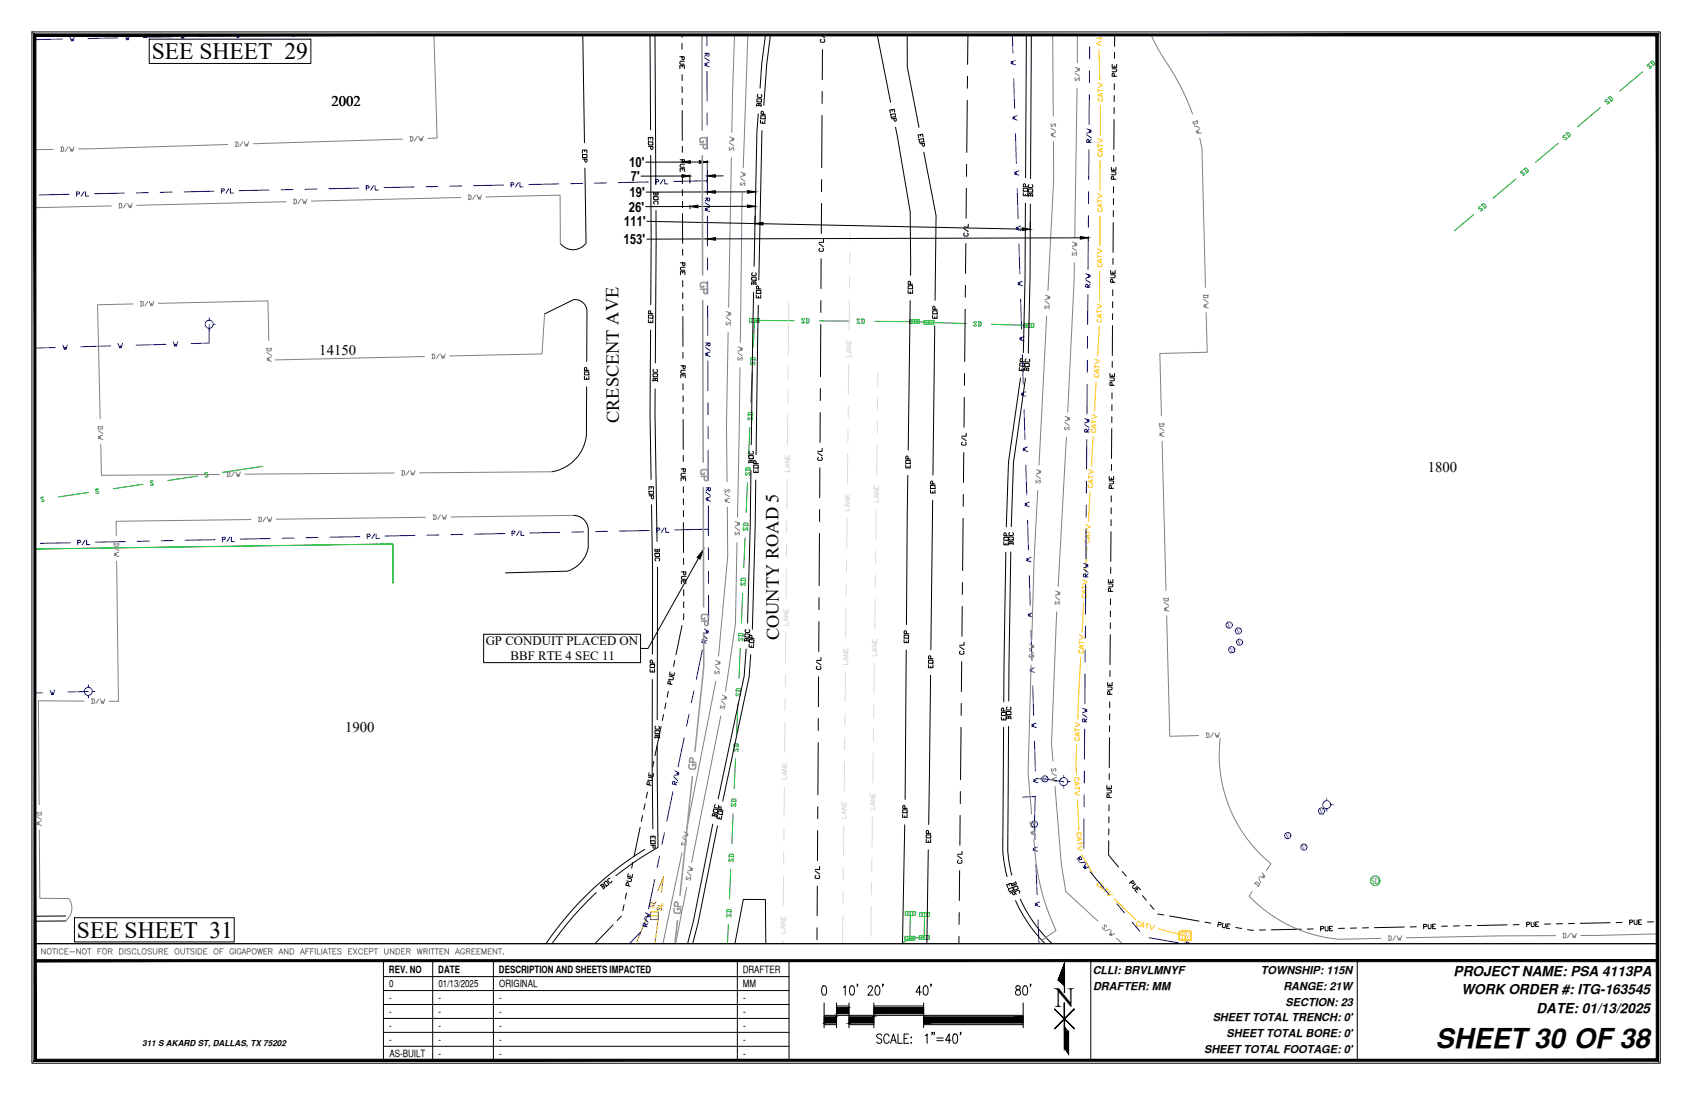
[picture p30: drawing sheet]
<svg xmlns="http://www.w3.org/2000/svg" width="432mm" height="279mm" viewBox="0 0 432 279" stroke-linecap="round" stroke-linejoin="round" font-family="sans-serif">
<defs><g id="words">
<text font-size="7.1" x="269.1" y="257">N</text>
<text font-size="7" x="366.4" y="267.3">SHEET30 OF38</text>
<g font-size="6">
<text x="38.7" y="15.1">SEE SHEET 29</text>
<text x="19.6" y="239.2">SEE SHEET 31</text>
</g>
<g font-size="4.7">
<text x="158" y="108" transform="rotate(-90 158 108)">CRESCENT AVE</text>
<text x="198.8" y="163.4" transform="rotate(-90 198.8 163.4)">COUNTY ROAD 5</text>
</g>
<g font-size="3.8">
<text x="84.6" y="27">2002</text>
<text x="81.5" y="90.6">14150</text>
<text x="364.4" y="120.3">1800</text>
<text x="88.1" y="186.7">1900</text>
</g>
<g font-size="3.5">
<text x="160.5" y="42.6">10'</text>
<text x="161" y="46.2" transform="rotate(-1 161 46.2)">7'</text>
<text x="160.5" y="54">26'</text>
<text x="160.6" y="50.3">19'</text>
<text x="159.2" y="57.6" transform="rotate(1 159.2 57.6)">111'</text>
<text x="159.2" y="62.3">153'</text>
<text x="371" y="249">PROJECT NAME: PSA 4113PA</text>
<text x="372.9" y="253.6">WORK ORDER #: ITG-163545</text>
<text x="392.1" y="258.4">DATE: 01/13/2025</text>
</g>
<g font-size="3.3">
<text x="124" y="164.7">GP CONDUIT PLACED ON</text>
<text x="130.3" y="168.4">BBF RTE 4 SEC 11</text>
</g>
<g font-size="2.8">
<text x="278.9" y="248.6">CLLI: BRVLMNYF</text>
<text x="321.8" y="248.6">TOWNSHIP: 115N</text>
<text x="279" y="252.6">DRAFTER: MM</text>
<text x="327.5" y="252.6">RANGE: 21W</text>
<text x="328.1" y="256.7">SECTION: 23</text>
<text x="309.5" y="260.5">SHEET TOTAL TRENCH: 0'</text>
<text x="307.3" y="268.7">SHEET TOTAL FOOTAGE: 0'</text>
<text x="313" y="264.6">SHEET TOTAL BORE: 0'</text>
</g>
<g font-size="2.6">
<text x="99.3" y="248.4">REV. NO</text>
<text x="99.4" y="251.9">0</text>
<text x="111.8" y="248.4">DATE</text>
<text x="111.9" y="251.9">01/13/2025</text>
<text x="127.3" y="248.4">DESCRIPTION AND SHEETS IMPACTED</text>
<text x="127.4" y="251.9">ORIGINAL</text>
<text x="189.5" y="248.4">DRAFTER</text>
<text x="189.6" y="251.9">MM</text>
<text x="99.3" y="255.5">-</text>
<text x="111.9" y="255.5">-</text>
<text x="127.4" y="255.5">-</text>
<text x="189.7" y="255.5">-</text>
<text x="99.3" y="259.1">-</text>
<text x="99.3" y="262.6">-</text>
<text x="111.9" y="259.1">-</text>
<text x="111.9" y="262.6">-</text>
<text x="127.4" y="259.1">-</text>
<text x="127.4" y="262.6">-</text>
<text x="189.7" y="259.1">-</text>
<text x="189.7" y="262.6">-</text>
<text x="99.3" y="266.2">-</text>
<text x="99.4" y="269.7">AS-BUILT</text>
<text x="111.9" y="266.2">-</text>
<text x="111.9" y="269.7">-</text>
<text x="127.4" y="266.2">-</text>
<text x="127.4" y="269.7">-</text>
<text x="189.7" y="266.2">-</text>
<text x="189.7" y="269.7">-</text>
</g>
<text font-size="2.4" fill="#00b82e" x="349.9" y="225.5">SD</text>
<text font-size="2.4" fill="#ff7f00" x="301.2" y="239.6">TV</text>
<text font-size="2.1" x="36.3" y="267">311 S AKARD ST, DALLAS, TX 75202</text>
<g font-size="1.9" fill="#00f">
<text x="313.2" y="160.2">V</text>
<text x="315.5" y="161.7">V</text>
<text x="313.8" y="166.5">V</text>
<text x="315.8" y="164.6">V</text>
<text x="266.1" y="199.5">V</text>
<text x="336.7" y="207.7">V</text>
<text x="263.4" y="211">V</text>
<text x="328.1" y="213.9">V</text>
<text x="332.2" y="216.9">V</text>
</g>
</g></defs>
<!-- layer: WATER STRUCT-EX -->
<g fill="none" stroke="#00f" stroke-width=".26">
<path d="M53.4 81.1v.6M53.4 83.8v.6M54.4 82.7h.7M22.5 174.8v.6M22.5 177.4v.7M23.6 176.4h.6M271.5 197.8v.6M272.5 199.5h.6M271.5 200.5v.6M338.6 203.7v.6M338.6 206.4v.6M339.6 205.3h.6"/>
<circle cx="53.4" cy="82.7" r="1.03"/>
<circle cx="313.7" cy="159.5" r=".79"/>
<circle cx="22.5" cy="176.4" r="1.03"/>
<circle cx="314.3" cy="165.8" r=".79"/>
<circle cx="316.1" cy="161" r=".79"/>
<circle cx="316.3" cy="163.9" r=".79"/>
<circle cx="266.7" cy="198.7" r=".79"/>
<circle cx="271.5" cy="199.4" r="1.03"/>
<circle cx="264" cy="210.3" r=".79"/>
<circle cx="328.6" cy="213.2" r=".79"/>
<circle cx="332.8" cy="216.2" r=".79"/>
<circle cx="337.3" cy="207" r=".79"/>
<circle cx="338.6" cy="205.3" r="1.03"/>
</g>
<!-- layer: WATER LINE -->
<g fill="none" stroke="#00f" stroke-width=".26">
<path d="M16 10l-7.1 .1M19 9.3l-.4 1.2-.2-.6-.2 .6-.4-1.1M30.1 9.7l-7.7 .1M33.1 9l-.4 1.2-.2-.6-.2 .6-.4-1.1M44.2 9.4l-7.7 .1M46.1 8.9l.3 1 .2-.6 .2 .6 .3-1M58.3 9.1l-7.7 .1M60.3 8.9l.2 .7 .2-.6 .2 .6 .2-.7M65.8 8.9l-1.1 .1M74.5 8.9l.1 .4 .2-.4M74.9 8.9l.1 .4 .1-.4M258.4 8.9l.1 4.6"/>
<path d="M259.1 15.4l-1.1 .4 .6 .2-.6 .2 1.2 .4M258.7 20l.2 7.6M259.1 34.1l.3 7.6M259.6 29.5l-1.2 .4 .6 .2-.6 .2 1.2 .3M259.6 48.2l.2 7.6M260 43.6l-1.1 .4 .6 .2-.6 .2 1.2 .3M260.5 57.7l-1.2 .4 .6 .2-.6 .2 1.2 .3M260 62.3l.3 7.6M260.5 76.4l.2 7.6M260.9 71.8l-1.1 .4 .5 .2-.5 .2 1.1 .3M14.1 88.7l-5.2 .1M17.2 88l-.4 1.2-.2-.6-.2 .6-.4-1.2"/>
<path d="M28.2 88.3l-7.6 .2M31.3 87.6l-.4 1.2-.2-.6-.2 .6-.4-1.2M42.3 87.9l-7.6 .2M45.4 87.2l-.4 1.1-.2-.5-.2 .6-.4-1.2M53.4 82.7v4.8l-4.6 .2M260.9 90.4l.2 7.7M261.3 85.9l-1.1 .4 .6 .1-.6 .3 1.2 .3M261.8 99.9l-1.2 .5 .6 .1-.6 .3 1.2 .3M261.3 104.5l.3 7.7M261.8 118.6l.2 7.7M262.2 114l-1.1 .5 .6 .1-.6 .3 1.2 .3M262.2 132.7l.3 7.6"/>
<path d="M262.7 128.1l-1.2 .4 .6 .2-.6 .2 1.2 .4M262.7 146.8l.2 7.6M263.1 142.2l-1.1 .4 .6 .2-.6 .2 1.1 .4M263.5 156.3l-1.1 .4 .6 .2-.6 .2 1.2 .4M10.9 176.8h-2M13.9 176.1l-.3 1.1-.2-.5-.2 .6-.4-1.2M22.5 176.4l-5.1 .2M263.1 160.9l.3 7.6M263.5 175l.3 7.6M264 170.4l-1.2 .4 .6 .2-.5 .2 1.1 .4M264 189.1l.2 7.6M264.3 198.7l2.4 .1 4.8 .7"/>
<path d="M264.4 184.5l-1.1 .4 .6 .2-.6 .2 1.2 .4M264.9 198.6l-1.2 .4 .6 .2-.6 .2 1.2 .3M264.2 203.2l-.2 7.1 .1 3.9M264.2 203.2l-3.2 .2M264.8 216.1l-1.1 .4 .5 .2-.5 .2 1.1 .3M264.4 220.7l.3 7.6M264.9 234.8l.2 6M265.3 230.2l-1.1 .4 .6 .2-.6 .2 1.1 .3"/>
</g>
<!-- layer: CATV LINE -->
<g fill="none" stroke="#ffbf00" stroke-width=".26">
<path d="M280.1 8.9v.1M280.3 8.9l-.5 .1M280.5 12.8l.2 7.6M280.9 9.4v.7M280.9 9.7l-1.1 .1M280.9 10.5l-1.1 .6 1.2 .5M280.2 35.3l1.1 .6-1.1 .5M280.2 36.8v.8M280.2 37.2h1.1M280.3 21.2l1.1 .6-1.1 .5M280.3 22.7v.8M280.3 23.1h1.1"/>
<path d="M280.4 39.1l-.2 .2 .2 .6h.7l.2-.2-.2-.6M280.4 25l-.2 .2 .2 .6h.8l.2-.2-.2-.6M280.8 26.9v7.6M281 38v.7M281 23.9v.7M281.3 38l-1.1 .3 1.1 .4M281.4 23.9l-1.2 .3 1.2 .4M280.1 49.4l1.2 .6-1.2 .5M280.1 50.9v.8M280.1 51.3h1.2M280.3 53.2l-.2 .2 .2 .6h.8l.2-.2-.2-.6M280.7 55.1v7.6"/>
<path d="M280.8 41l-.1 7.6M280.9 52v.8M281.3 52l-1.2 .4 1.2 .4M280 79.1v.8M280 79.5h1.2M280 77.6l1.2 .5-1.2 .6M280.1 65v.8M280.1 65.4h1.1M280.1 63.5l1.1 .6-1.1 .5M280.3 67.3l-.2 .2 .2 .6h.7l.2-.2-.2-.6M280.6 69.2v7.6M280.8 66.1v.8"/>
<path d="M281.2 66.1l-1.1 .4 1.1 .4M279.4 93.5l1.1 .1M279.4 93.2v.7M279.5 95.4l-.2 .6 .1 .2h.8l.2-.5-.2-.2M279.5 91.6l1.1 .7-1.2 .5M279.7 97.4l-.4 7.6M280.1 94.3v.8M280.2 81.4l-.2 .2 .2 .5h.8l.2-.1-.2-.6M280.5 94.4l-1.2 .3 1.1 .4M280.5 83.3l-.4 7.6M280.8 80.2v.8M281.2 80.2l-1.2 .4 1.2 .4"/>
<path d="M277.9 119.8l1.1 .6-1.1 .5M278.6 107.6l1.1 .1M278.6 107.2v.8M278.7 109.5l-.2 .2 .1 .6h.8l.2-.6-.2-.1M278.7 105.7l1.1 .6-1.2 .5M279 111.4l-.5 7.6M279.3 108.4v.8M279.7 108.4l-1.2 .4 1.2 .4M277 135.8h1.2M277.1 135.4l-.1 .7M277.1 137.7l-.2 .1 .2 .6 .7 .1 .2-.6-.1-.2M277.1 133.9l1.1 .6-1.1 .5"/>
<path d="M277.4 139.6l-.4 7.6M277.7 136.6v.7M277.8 121.7l1.2 .1M277.8 121.3v.8M277.9 123.6l-.2 .5 .2 .3h.7l.2-.6-.1-.2M278.1 136.6l-1.1 .3 1.1 .5M278.2 125.5l-.5 7.6M278.5 122.5v.8M278.9 122.5l-1.2 .3 1.2 .5M276.2 149.8l1.2 .1M276.3 149.5l-.1 .7M276.3 151.7l-.2 .2v.4l.2 .2h.7l.3-.5-.2-.2"/>
<path d="M276.4 147.9l1.1 .7-1.2 .5M276.6 153.7l-.4 7.6M277 150.6l-.1 .8M277.3 150.7l-1.1 .3 1.1 .4M275.4 163.9l1.2 .1M275.5 163.5l-.1 .8M275.5 165.8l-.2 .6 .2 .2h.7l.3-.5-.2-.2M275.5 162l1.2 .6-1.2 .6M275.8 167.7l-.8 15.9M276.2 164.7l-.1 .8M276.5 164.7l-1.1 .4 1.1 .4M274.2 199.6l1.2 .3-.8 .4h-.3"/>
<path d="M274.4 185.8l-.1 .8M274.4 186.2l1.1 .1M274.4 184.3l1.1 .6-1.1 .6M274.5 188.1l-.2 .2 .1 .6h.8l.2-.2-.2-.5M274.6 199.6v.7M274.8 190.1l-.2 4.8 .1 2.8M275.1 187v.8M275.1 199.2l.2-.2-.2-.6h-.8l-.1 .2 .2 .6M275.5 187l-1.2 .4 1.1 .4M274.8 213.7l1.2 .3-1.1 .4M275 204.1l.3 7.7M275.2 213.7l.1 .7"/>
<path d="M275.4 200.7v.7M275.4 201.1h-1.1M275.5 201.8l-1.2 .6 1.2 .6M275.8 213.3l.1-.6-.2-.2h-.7l-.2 .2 .2 .6M276 218.1l3.9 6.6M276 214.8l.1 .7M276.1 215.1l-1.2 .1M276.1 215.9l-1.1 .6 1.1 .5M280.6 226.6l1.1-.6-.5 1.1M280.9 226.3l.6 .5M281 225.6v-.2l-.5-.3-.5 .5v.3l.2 .3h.3M282.3 226.5l.5 .6"/>
<path d="M282.5 226.8l-.8 .8M283.1 227.4l-.4 1.2 1.2-.5M284.3 229.3l5.5 5.4M290.9 235.4l-.5-.3-.2 .1-.2 .8 .5 .3 .2-.1M291.1 236.5l.6-1.1 .2 .9-.1 .3M291.2 236.1l.7 .2M292.5 235.6l.7 .2M292.8 235.7l-.3 1.1M293.6 235.9l.2 1.3 .9-1M295.6 237l6.9 1.8-.1 2"/>
</g>
<!-- layer: STREET LIGHT LINE -->
<path d="M165.4 233.3l-2.9 7M166.1 230.7l-.3 .1v.6l1-.5 .1 .3-.4 .5M167.4 230l-.3 .7-1.1-.5M167.9 227.3l1.4-3.5-.5 3.9M168 231.5l-.3 .5 .2 .2 .8-.6 .1 .6-.2 .1M168 234.2l-.8 6.6M169 230.5v.7l-1.2-.1" fill="none" stroke="#f00" stroke-width=".26"/>
<!-- layer: SEWER LINE -->
<g fill="none" stroke="#00b800" stroke-width=".26">
<path d="M67 119l-10.2 1.5M11.2 127l-.3-.2-.5 .3 .9 .6-.2 .3h-.4l-.2-.2M14.3 140h-.2M14.7 140h.1M15 140h-.2M15 140h.1M15.1 140h.2M15.4 140h.1M15.5 140h.2M15.7 140h.1M15.8 140h.2M16.1 140h.1"/>
<path d="M16.4 140h-.2M16.5 140h.2M16.8 140h.1M17.1 140h-.2M17.3 140h.1M17.5 140h.1M17.6 140h.2M17.8 140h.1M17.9 140h.2M18.2 140h.1M18.3 140h.2M18.5 140h.1"/>
<path d="M18.6 140h.2M18.9 139.9v.1M19 140h.2M19.3 139.9l-.1 .1M19.4 139.9h.2M19.6 139.9v.1M19.7 139.9h.2M20 139.9l-.1 .1M20.1 139.9h.2M20.3 139.9h.1M20.4 139.9h.2M20.7 139.9h.1"/>
<path d="M21 139.9h-.2M21 139.9h.1M21.1 139.9h.2M21.4 139.9h.1M21.5 139.9h.2M21.7 139.9h.1M21.8 139.9h.2M22.1 139.9h.1M22.4 139.9h-.2M22.5 139.9h.2M22.5 125.7l-7.5 1.1M22.8 139.9h.1"/>
<path d="M23.1 139.9h-.2M23.2 139.9h.2M23.5 139.9h.1M23.8 139.9h-.2M23.9 139.9h-.1M23.9 139.9h.2M24.2 139.9h.1M24.3 139.9h.2M24.5 139.9h.1M24.6 139.9h.2M24.9 139.8v.1M25.1 124.9l-.2-.2-.6 .3 .9 .6-.5 .3-.3-.1"/>
<path d="M25.3 139.8l-.3 .1M25.4 139.8h.1M25.6 139.9h.1M25.7 139.8h.2M26 139.8h.1M26.1 139.8h.1M26.3 139.8h.1M26.4 139.8h.2M26.6 139.8h.1M26.8 139.8h.1M27 139.8h.1M27.1 139.8h.2"/>
<path d="M27.3 139.8h.1M27.7 139.8h-.2M27.8 139.8h.2M28.1 139.8h-.1M28.4 139.8h-.2M28.4 139.8h.1M28.5 139.8h.2M28.8 139.8h.1M29.1 139.8h-.2M29.2 139.8h.2M29.5 139.8h.1M29.8 139.8h-.2"/>
<path d="M29.8 139.8h.1M29.9 139.8h.2M30.2 139.8h.1M30.5 139.8h-.2M30.6 139.8h.2M30.9 139.8h.1M31.2 139.8h-.2M31.3 139.8h.2M31.6 139.8h.1M31.7 139.8h.2M31.9 139.8h.1M32 139.8h.2"/>
<path d="M32.3 139.7v.1M32.4 139.8h.2M32.7 139.7l-.1 .1M32.7 139.7h.2M33 139.7v.1M33.1 139.7h.2M33.4 139.7l-.1 .1M33.7 139.7h-.2M34.1 139.7h-.3M34.4 139.7h-.2M34.4 139.7h.1M34.5 139.7h.2"/>
<path d="M34.8 139.7h.1M34.9 139.7h.2M35.1 139.7h.1M35.2 139.7h.2M35.5 139.7h.1M35.8 139.7h-.2M35.8 139.7h.1M35.9 139.7h.2M36.2 139.7h.1M36.4 123.6l-7.5 1.1M36.5 139.7h-.2M36.6 139.7h.2"/>
<path d="M36.9 139.7h.1M37.2 139.7h-.2M37.2 139.7h.1M37.3 139.7h.2M37.6 139.7h.1M37.7 139.7h.2M37.9 139.7h.1M38 139.7h.2M38.3 139.7h.1M38.7 139.7h-.3M38.7 139.7h.2M39 139.7h.1"/>
<path d="M39 122.8l-.2-.2-.4 .1-.1 .2 .9 .6-.2 .3-.6-.1M39.1 139.7h.2M39.5 139.7h.1M39.7 139.7h.1M40 139.6l-.2 .1M40.2 139.6h.1M40.4 139.7h.1M40.5 139.6h.2M40.7 139.7h.1M40.9 139.6h.1M41.1 139.6h.1M41.2 139.6h.2"/>
<path d="M41.5 139.6h-.1M41.7 139.6h-.1M41.8 139.6h.1M41.9 139.6h.2M42.2 139.6h-.1M42.5 139.6h-.2M42.6 139.6h.2M42.9 139.6h.1M43.2 139.6h-.2M43.2 139.6h.1M43.3 139.6h.2M43.6 139.6h.1"/>
<path d="M43.7 139.6h.2M43.9 139.6h.1M44 139.6h.2M44.3 139.6h.1M44.6 139.6h-.2M44.7 139.6h.2M45 139.6h.1M45.1 139.6h.2M45.4 139.6h.2M45.7 139.6h.1M45.8 139.6h.2M46 139.6h.1"/>
<path d="M46.1 139.6h.2M46.4 139.6h.1M46.5 139.6h.2M46.8 139.6h-.1M46.8 139.6h.2M47.1 139.6h.1M47.5 139.5l-.3 .1M47.8 139.5l-.2 .1M47.8 139.6h.1M47.9 139.5h.3M48.3 139.5h.2M48.5 139.5h.1"/>
<path d="M48.6 139.5h.2M48.9 139.5h.1M49.1 139.5h-.1M49.2 139.5h.1M49.3 139.5h.2M49.6 139.5h.1M49.7 139.5h.1M49.9 139.5h.1M50 139.5h.2M50.3 139.5h-.1M50.4 121.5l-7.5 1.1M50.6 139.5h-.2"/>
<path d="M50.7 139.5h.2M51 139.5h.1M51.1 139.5h.2M51.4 139.5h.2M51.7 139.5h.1M51.8 139.5h.2M52 139.5h.1M52.1 139.5h.2M52.4 139.5h.1M52.5 139.5h.2M52.8 139.5h.2M53 120.7l-.2-.2-.6 .3 .9 .7-.2 .2-.6-.1"/>
<path d="M53.1 139.4v.1M53.4 139.4l-.2 .1M53.7 139.4l-.1 .1M53.8 139.5h.1M53.9 139.4h.2M54.3 139.4h.1M54.5 139.4h.1M54.6 139.4h.2M54.9 139.4h-.1M55.1 139.4h-.2M55.2 139.4h.1M55.3 139.4h.2"/>
<path d="M55.6 139.4h-.1M55.6 139.4h.2M55.9 139.4h.1M56.3 139.4h-.3M56.6 139.4h-.2M56.6 139.4h.1M56.7 139.4h.2M57 139.4h.1M57.1 139.4h.2M57.3 139.4h.1M57.4 139.4h.2M57.7 139.4h.1"/>
<path d="M57.8 139.4h.2M58 139.4h.1M58.1 139.4h.2M58.4 139.4h.1M58.5 139.4h.2M58.8 139.4h.2M59.1 139.4h.1M59.4 139.4h-.2M59.5 139.4h.2M59.8 139.4h.1M59.9 139.4h.2M60.1 139.4h.1"/>
<path d="M60.2 139.4h.2M60.5 139.4h.1M60.9 139.3l-.3 .1M61.1 139.3l-.2 .1M61.2 139.4h.1M61.3 139.3h.3M61.6 139.3h.2M61.9 139.3h.1M62.3 139.3h-.3M62.5 139.3h-.1M62.6 139.3h.1M62.7 139.3h.2"/>
<path d="M62.9 139.3h.1M63.1 139.3h.1M63.3 139.3h.1M63.4 139.3h.2M63.7 139.3h-.1M63.8 139.3h.1M64 139.3h.1M64.1 139.3h.2M64.4 139.3h-.1M64.5 139.3h.2M64.8 139.3h.2M65.1 139.3h.1"/>
<path d="M65.2 139.3h.2M65.4 139.3h.1M65.5 139.3h.2M65.8 139.3h.1M65.9 139.3h.2M66.1 139.3h.1M66.2 139.3h.2M66.5 139.3h.1M66.8 139.3h-.2M67.1 139.3h-.2M67.2 139.3h.1M67.3 139.3h.2"/>
<path d="M67.6 139.3h.2M67.9 139.2v.1M68.2 139.2l-.2 .1M68.5 139.2l-.2 .1M68.6 139.2v.1M68.7 139.2h.2M69 139.2l-.1 .1M69 139.2h.2M69.3 139.2h.1M69.4 139.2h.2M69.6 139.2h.1M69.7 139.2h.2"/>
<path d="M70 139.2h.1M70.1 139.2h.3M70.5 139.2h.2M70.7 139.2h.1M70.8 139.2h.2M71.1 139.2h.1M71.2 139.2h.2M71.4 139.2h.1M71.5 139.2h.2M71.8 139.2h.1M71.9 139.2h.2M72.1 139.2h.1"/>
<path d="M72.2 139.2h.2M72.5 139.2h.1M72.8 139.2h-.2M72.9 139.2h.2M73.2 139.2h.1M73.3 139.2h.2M73.5 139.2h.1M73.6 139.2h.2M73.9 139.2h.1M74 139.2h.2M74.2 139.2h.1M74.5 139.1l-.2 .1"/>
<path d="M74.6 139.2h.1M74.7 139.1h.2M75 139.1l-.1 .1M75 139.1h.2M75.3 139.1h.1M75.6 139.1h-.2M75.9 139.1h-.2M76 139.1h.1M76.1 139.1h.2M76.5 139.1h.1M76.7 139.1h.1M76.8 139.1h.2"/>
<path d="M77.1 139.1h-.1M77.2 139.1h.1M77.4 139.1h.1M77.5 139.1h.2M77.8 139.1h-.1M77.9 139.1h.1M78.1 139.1h.1M78.2 139.1h.2M78.4 139.1h.1M78.6 139.1h.2M78.8 139.1h.1M78.9 139.1h.2"/>
<path d="M79.2 139.1h.1M79.3 139.1h.2M79.5 139.1h.1M79.6 139.1h.2M79.9 139.1h.1M80 139.1h.2M80.2 139.1h.1M80.5 139.1h-.2M80.6 139.1h.1M80.7 139.1h.2M81 139.1h.2M81.3 139v.1"/>
<path d="M81.6 139l-.2 .1M81.9 139l-.2 .1M82 139v.1M82.1 139h.2M82.3 139v.1M82.4 139h.2M82.7 139h.1M82.8 139h.2M83 139h.1M83.1 139h.2M83.4 139h.1M83.5 139h.3"/>
<path d="M83.8 139h.2M84.1 139h.1M84.5 139h-.3M84.6 139h.2M84.8 139h.1M84.9 139h.2M85.2 139h.1M85.3 139h.1M85.5 139h.1M85.6 139h.2M85.9 139h.1M86 139h.1"/>
<path d="M86.2 139h.1M86.5 139h-.2M86.6 139h.1M86.7 139h.2M86.9 139h.1M87 139h.2M87.2 139h.1M87.6 139h-.2M87.9 139h-.2M88 139h.1M88.1 139h.2M88.3 139h.1"/>
<path d="M88.4 139h.2M88.7 139h.1M88.8 139h.2M89 138.9v.1M89.3 138.9l-.2 .1M89.4 139h.1M89.5 138.9h.2M89.8 138.9h.2M90.1 138.9h.1M90.4 138.9h-.2M90.6 138.9h.1M90.8 138.9h.1"/>
<path d="M90.9 138.9h.2M91.2 138.9h-.1M91.2 138.9h.2M91.5 138.9h.1M91.6 138.9h.2M91.8 138.9h.1M91.9 138.9h.2M92.2 138.9h.1M92.3 138.9h.3M92.7 138.9h.2M92.9 138.9h.1M93 138.9h.2"/>
<path d="M93.3 138.9h.1M93.4 138.9h.2M93.6 138.9h.1M93.9 138.9h-.2M94 138.9h.1M94.1 138.9h.2M94.3 138.9h.1M94.4 138.9h.2M94.7 138.9h.1M95 138.9h-.2M95.3 138.9h-.2M95.4 138.9h.1"/>
<path d="M95.5 138.9h.2M95.7 138.9h.1M95.8 138.9h.2M96.1 138.9h.1M96.4 138.8l-.2 .1M96.5 138.9h.2M96.8 138.9h.1M96.9 138.8h.2M97.2 138.8l-.1 .1M97.2 138.8h.2M97.5 138.8h.1M97.9 138.8h-.3"/>
<path d="M97.9 138.8h.2M98.2 138.8h.1M98.3 138.8h.3M98.7 138.8h.1M98.9 138.8h.1M99 138.8h.2M99.3 138.8h.1M99.4 138.8h.1M99.6 138.8h.1M99.9 138.8h-.2M100 138.8h-.1M100.1 138.8h.2v.2"/>
<path d="M100.3 139.8h.1M100.3 139.1h.1M100.3 139.4v.3M100.3 139.1v.2M100.3 139.8v.2M8.9 140.1h.1M9.1 140.1h.2M9.4 140.1h.1M9.5 140.1h.2M9.8 140.1h-.1M9.8 140.1h.2M10.1 140.1h.1"/>
<path d="M10.4 140.1h-.2M10.5 140.1h-.1M10.5 140.1h.2M10.8 140.1h.1M10.9 140.1h.2M11.1 140.1h.1M11.3 140.1h.2M11.5 140.1h.1M11.6 140.1h.2M11.9 140v.1M12 140h.1M12.2 140.1h.1"/>
<path d="M12.3 140h.2M12.6 140h.1M12.7 140h.1M12.9 140h.1M13 140h.2M13.3 140h.1M13.4 140h.2M13.7 140h.2M13.9 140h.1M14.4 140h.2M100.3 148.6h.1M100.3 147.9h.1"/>
<path d="M100.3 147.2h.1M100.3 146.8h.1M100.3 146.5h.1M100.3 145.8h.1M100.3 145.1h.1M100.3 144.7h.1M100.3 144.4h.1M100.3 144h.1M100.3 143.3h.1M100.3 142.6h.1M100.3 141.9h.1M100.3 141.5h.1"/>
<path d="M100.3 141.2h.1M100.3 140.5h.1M100.3 148.2v.3M100.3 147.5v.3M100.3 146.1v.3M100.3 145.4v.3M100.3 143.6v.1M100.3 142.9v.3M100.3 142.2v.3M100.3 140.8v.3M100.3 140.1v.3M100.3 140.5v.2"/>
<path d="M100.3 141.2v.2M100.3 141.6v.2M100.3 141.9v.2M100.3 142.7v.2M100.3 143.4v.2M100.3 143.7v.2M100.3 144.1v.2M100.3 144.4v.2M100.3 144.8v.2M100.3 145.1v.2M100.3 145.8v.2M100.3 146.5v.2"/>
<path d="M100.3 146.9v.2M100.3 147.2v.2M100.3 147.9v.2M100.3 148.7v.1"/>
</g>
<!-- layer: STORM DRAIN LINE -->
<g fill="none" stroke="#00b82e" stroke-width=".26">
<path d="M419.2 18.4l-5.9 4.9M421 16.3l-.6 .3v.2l1 .1v.3l-.5 .2M421.1 15.9l.5-.3h.2l.5 .6v.2l-.4 .4M421.3 15.8l.7 .9M397.6 36.6l-5.8 4.9M399.4 34.5l-.5 .3-.1 .2 1.1 .1v.3l-.6 .2M399.6 34.1l.4-.3h.3l.5 .6v.2l-.5 .4M399.7 34l.8 .9M408.4 27.5l-5.8 4.9M410.2 25.4l-.6 .3v.2l1.1 .1v.3l-.6 .2M410.4 25l.4-.3h.3l.4 .6v.2l-.4 .4M410.5 24.9l.7 .9"/>
<path d="M376.1 54.8l-5 4.1M377.9 52.7l-.6 .3v.2l1.1 .1v.3l-.6 .2M378.1 52.3l.4-.3h.3l.4 .6v.3l-.4 .3M378.2 52.2l.7 .9M386.9 45.7l-5.9 4.9M388.6 43.6h-.2l-.3 .5 1 .1v.3l-.5 .2M388.8 43.2l.5-.3h.2l.5 .6v.3l-.4 .3M389 43.1l.7 .9M191.5 91.9l.1-.5 .1-.2h.8l.2 .2v.6M191.5 91.8h1.2M191.7 92.3l-.2 .2 .2 .6 .8-.7 .1 .5-.2 .2M192 95l-.4 7.6"/>
<path d="M202.7 81.8l-10.2-.1-.2 6.8M205.3 81.5l-.5-.2-.2 .2 .7 .7-.2 .2-.5-.2M205.7 81.3h.6l.2 .2v.7l-.2 .2h-.6M205.9 81.3v1.1M209.1 81.9h7.7M219.4 81.6l-.5-.2-.2 .2 .7 .7-.2 .2-.5-.2M219.8 81.4h.6l.2 .2v.8l-.2 .2h-.6M220 81.4v1.2M223.2 82l10.2 .1 13.2 .5M249.3 82.3l-.6-.3-.2 .2 .7 .8-.2 .2-.5-.2M249.6 82.1h.6l.2 .2v.8l-.8 .1M249.8 82.1v1.1"/>
<path d="M253 82.7l9.6 .3M190.3 119.9l1.2 .1M190.9 106v-.5l.2-.2h.8l.2 .2v.6M190.9 105.8l1.2 .1M191.1 106.4l-.2 .2 .2 .6 .8-.8 .1 .2-.2 .6M191.4 109.1l-.4 7.6M189.7 134.2v-.6l.2-.2 .8 .1 .2 .2-.1 .5M189.7 134h1.2M189.9 134.6l-.2 .5 .1 .2 .8-.7 .2 .2-.2 .6M190.1 137.3l-.3 7.6M190.3 120.1v-.6l.2-.1h.8l.2 .8M190.5 120.5l-.2 .6 .2 .2 .7-.8 .2 .2-.2 .6"/>
<path d="M190.8 123.2l-.4 7.6M189.1 148.3v-.6l.2-.2 .8 .1 .2 .2-.1 .5M189.1 148.1h1.1M189.3 148.7l-.2 .1 .1 .6 .8-.7 .2 .2-.2 .6M189.5 151.3l-.3 7.7M187.9 176.4v-.5l.2-.2h.7l.2 .2v.6M187.9 176.3h1.1M188 176.8l-.2 .6 .2 .2 .8-.7 .2 .2-.2 .5M188.3 179.5l-.3 7.6M188.5 162.4v-.6l.2-.2h.8l.2 .2-.1 .6M188.5 162.2h1.1M188.7 162.8l-.3 .5 .2 .2 .8-.7 .2 .6-.2 .2"/>
<path d="M188.9 165.4l-.3 7.7M187.3 190.5v-.5l.2-.2h.8l.1 .2v.6M187.3 190.4h1.1M187.4 190.9l-.2 .6 .2 .2 .8-.7 .2 .2-.2 .5M187.7 193.6l-.3 7.6M186.1 218.7v-.6l.2-.1h.7l.2 .2v.6M186.1 218.5l1.1 .1M186.2 219.1l-.2 .2 .2 .6 .8-.8 .2 .6-.3 .2M186.6 204.6l.1-.6 .2-.1h.7l.2 .2v.6M186.7 204.4l1.1 .1M186.8 205l-.2 .6 .2 .2 .8-.8 .1 .6-.1 .2M187.1 207.7l-.3 7.6"/>
<path d="M185.4 232.8l.1-.6 .2-.2 .7 .1 .2 .2v.5M185.4 232.6h1.2M185.6 233.2l-.2 .2 .2 .5 .8-.7 .2 .2-.3 .6M185.9 235.9l-.2 4.9M186.5 221.8l-.3 7.6M232.3 233.1l-.1 6.3M235.9 233.4l-.1 5.8-3.6 .2-2.1 1.4"/>
</g>
<!-- layer: STORM DRAIN STRUCT-EX -->
<g fill="none" stroke="#00b82e" stroke-width=".26">
<path d="M191.3 81.3h2.5v.9h-2.5zM191.9 81.3v.9M192.5 81.3v.9M193.2 81.3v.9M232.1 81.6h2.5v1h-2.5zM232.7 81.6v1M233.4 81.6v1M234 81.6v1M235.8 81.8h2.5v.9h-2.5zM236.4 81.8v.9M237.1 81.8v.9M237.7 81.8v.9"/>
<path d="M261.3 82.6h2.5v.9h-2.5zM261.9 82.6v.9M262.6 82.6v.9M263.2 82.6v.9M230.9 238.9h2.6v1h-2.6zM231 232.6h2.6v1h-2.6zM231.6 238.9v1M231.7 232.6v1M232.2 238.9v1M232.3 232.6v1M232.8 238.9v1M232.9 232.6v1"/>
<path d="M234.6 238.7h2.5v1h-2.5zM234.7 232.9h2.5v.9h-2.5zM235.2 238.7v1M235.3 232.9v.9M235.8 238.7v1M235.9 232.9v.9M236.5 238.7v1M236.6 232.9v.9"/>
<circle cx="351" cy="224.7" r="1.22"/>
</g>
<!-- layer: CATV STRUCT-EX -->
<g fill="none" stroke="#ff7f00" stroke-width=".26">
<path d="M300.9 239h.1M300.9 238.9h.1M300.9 238.6h.1M300.9 238.5v.1M300.9 238.3h.1M300.9 239.4l.1 .5M300.9 239.4h.1M300.9 239.3h.1M300.9 239.1v.2M300.9 238.7h.1M300.9 238.3v.2M300.9 238.7v.2"/>
<path d="M301 239.3h.1M301 239h.1M301 238.6h.1M301 238.3h.1M300.9 237.8v.5M301 239.1v.2M301 238.7h.1M301 237.7h.1M301 238.3v.2M301 239.4v.3M301 238.6v.3M301 237.7l.1 .1"/>
<path d="M301.1 237.8h.1M301 237.8v.5M301 239.9h.1M301 239.9l.5 .1M301.1 239.8h-.1M301.1 239.8h.1M301.1 237.7h.1M301.1 239.8l.5 .1M301.5 237.7h-.4M301.5 239.9h.1M301.5 237.6h.1M301.6 237.7h.1"/>
<path d="M301.6 239.9h.1M301.6 237.6h.1M301.6 240h.1M301.6 237.6l-.5 .1M301.7 237.7h.2M301.7 239.9h.2M301.7 237.6h.2M301.7 240h.2M301.9 239.9h.1M301.9 237.6h.1M301.9 237.7h.1M301.9 240h.1"/>
<path d="M302 237.7h-.1M302 240h-.1M302 237.7h.2M302 240h.2M302.2 239.9h-.3M302.2 237.6h-.3M302.3 239.9h.1M302.3 237.6h.1M302.3 237.6v.1M302.3 239.9v.1M302.3 237.7h.1M302.3 240h.1"/>
<path d="M302.4 237.7h.2M302.4 239.9h.2M302.4 237.6h.2M302.4 240h.2M302.6 239.9h.1M302.6 237.6h.1M302.6 237.7h.1M302.6 240h.1M302.7 239.9h.2M302.7 237.6h.2M302.7 237.7h.1M302.7 240h.1"/>
<path d="M302.7 237.7h.2M302.7 240h.2M303 239.9h.1M303 237.6h.1M303 237.7h.1M303 240h.1M303.1 237.7h-.1M303.1 240h-.1M303.1 237.7h.2M303.1 240h.2M303.3 239.9h-.3M303.3 237.6h-.3"/>
<path d="M303.3 239.9h.1M303.3 237.6h.1M303.3 237.7h.1M303.3 240h.1M303.4 237.6v.1M303.4 239.9v.1M303.4 237.7h.1M303.4 237.6l.5 .1M303.4 240h.1M303.4 237.7h.4M303.8 237.7h.1M303.9 239.8h.1"/>
<path d="M303.9 239.8l-.5 .1M303.9 237.8h-.1M303.9 237.8h.1M303.9 239.9h.1M303.9 237.8l.1 .5M303.9 237.7h.1M304 239.4h.1M304 239.3h.1M304 239h.1M303.9 238.9h.1M304 238.7h.1M304 238.6h.1"/>
<path d="M303.9 238.5v.1M304 238.3h.1M303.9 239.9l-.5 .1M303.9 239h.2M303.9 239.8l.1 .1M304 239.4l-.1 .4M304 239.1v.2M304 237.7h.1M304 239.8h.1M304 238.3v.2M304 238.6v.3M304 238.6h-.1"/>
<path d="M304 237.8l.1 .4M304 239.4v.4M304 239.2l.1 .1M304 238.9h.1M304 238.7l.1 .2M304.1 238.6h.1M304 238.5v.1M304 238.2l.1 .1M304.1 239.3h.1M304.1 238.6h-.1M304.1 238.3v.2M304.1 239.1v.1"/>
</g>
<!-- layer: CENTER_LINE -->
<g fill="none" stroke="#000" stroke-width=".26">
<path d="M209.4 8.9l1.1 .7M209.5 10l-.2 .2 .2 .6h.8l.2-.2-.2-.6M209.9 12.7l-.1 7.6M246.9 19.5v3M247 8.9l-.1 7.5M209.8 29.4l-.1 13.4M209.8 23.3v3.1M246.8 25.6l-.1 13.3M209.7 51.9l-.1 7.6M209.7 45.8v3.1M246 58.3l1.1 .8M246.1 59.5l-.2 .1 .2 .6h.8l.2-.2-.2-.5"/>
<path d="M246.6 48l-.1 7.7M246.7 42v3M247.1 57.2v.8l-1.1-.1M209 62.2l1.1 .8M209.2 63.4l-.2 .1 .2 .6h.8l.1-.2-.1-.5M209.5 76.7v3M209.6 66l-.1 7.6M210.2 61.1v.7h-1.2M246.3 78.9l-.1 13.3M246.4 72.8l-.1 3.1M246.5 62.1l-.1 7.7M209.4 99.2l-.1 3"/>
<path d="M209.5 82.8l-.1 13.3M246.1 95.3v3M208.7 115.5l1.1 .8M208.9 116.7l-.2 .2 .2 .6h.7l.2-.2-.2-.6M209.2 119.4v7.6M209.3 105.3v7.6M209.8 114.4v.8h-1.1M245.4 111.7l1.1 .7M245.6 112.8l-.2 .2 .2 .6h.8l.1-.2-.1-.6M246 115.5l-.1 7.6M246.1 101.4l-.1 7.6M246.6 110.5v.8h-1.2"/>
<path d="M209.1 136.1l-.1 13.4M209.2 130l-.1 3.1M245.8 132.2l-.1 13.4M245.9 126.2l-.1 3M209 158.6l-.1 7.6M209 152.5v3.1M245.6 154.7l-.1 7.6M245.6 148.6v3.1M208.4 168.9l1.1 .8M208.5 170l-.2 .6 .2 .2h.8l.2-.2-.2-.5M208.9 172.7v7.6M209.5 167.8v.7h-1.1"/>
<path d="M244.9 165l1.1 .8M245.1 166.2l-.2 .1 .2 .6h.7l.2-.2-.2-.5M245.3 179.5v3M245.4 168.8l-.1 7.6M246 163.9v.7h-1.1M208.8 189.5l-.1 13.3M208.8 183.4v3M245.3 185.6l-.2 13.3M208.7 211.9l-.1 7.7M208.7 205.8v3.1M244.4 218.4l1.1 .7M244.5 219.5l-.2 .2 .2 .6h.8l.2-.2-.2-.6"/>
<path d="M245 208.1v7.6M245.1 202v3M245.5 217.2v.8h-1.1M208 222.2l1.2 .8M208.2 223.4l-.2 .5 .2 .2 .8 .1 .2-.6-.2-.2M208.5 236.7v3.1M208.6 226.1l-.1 7.6M209.2 221.1v.8l-1.2-.1M244.7 238.9v1.9M244.8 232.8v3.1M244.9 222.2l-.1 7.6"/>
</g>
<!-- layer: PL -->
<g fill="none" stroke="#0000b8" stroke-width=".26">
<path d="M17.7 49.6l-7.7 .1M19.6 49.5h.5l.2-.4-.2-.2-.6 .1 .1 1.1M21.4 48.9l-.7 1.2M21.8 48.9v1.2l.8-.1M31.7 49.3l-7.6 .1M37.8 49.1l-3 .1M43.9 49l-3 .1M54.6 48.8l-7.6 .2M56.5 48.7h.6l.2-.4-.2-.1h-.6v1.1M58.4 48.1l-.7 1.2M58.8 48.1v1.2h.8M68.7 48.5l-7.6 .1"/>
<path d="M74.8 48.4h-3.1M80.9 48.2l-3.1 .1M91.5 48l-7.6 .2M93.5 48l.5-.1 .2-.3-.2-.2h-.6l.1 1.1M95.3 47.3l-.7 1.2M95.7 47.3l.1 1.2h.7M105.6 47.7l-7.6 .2M111.7 47.6h-3M117.8 47.5h-3M128.5 47.2l-7.6 .2M130.4 47.2h.6l.1-.4-.1-.2h-.6v1.2M132.3 46.6l-.7 1.1"/>
<path d="M132.7 46.6v1.1h.8M142.6 46.9l-7.6 .2M148.7 46.8l-3.1 .1M154.8 46.7h-3.1M165.4 46.4l-7.6 .2M167.3 46.4h.6l.2-.4-.2-.2h-.6l.1 1.2M169.2 45.8l-.7 1.1M169.6 45.8l.1 1.1h.7M180.5 46.1l-8.6 .2M17.9 138.5l-7.6 .1M19.8 138.5l.6-.1 .2-.4-.2-.1h-.6v1.1M21.7 137.8l-.7 1.2"/>
<path d="M22.1 137.8v1.2h.8M32 138.2l-7.6 .1M38.1 138.1h-3M44.2 137.9l-3.1 .1M54.9 137.7l-7.7 .2M56.8 137.7l.5-.1 .2-.3-.2-.2h-.6l.1 1.1M58.7 137.1l-.8 1.1M59 137.1l.1 1.1h.7M69 137.4l-7.7 .2M75.1 137.3l-3.1 .1M81.2 137.1l-3.1 .1M91.8 136.9l-7.6 .2"/>
<path d="M93.7 136.9h.6l.2-.4-.2-.2h-.6v1.2M95.6 136.3l-.7 1.1M96 136.3v1.1h.8M105.9 136.6l-7.6 .2M112 136.5l-3.1 .1M118.1 136.4h-3.1M128.8 136.1l-7.7 .2M130.7 136.1h.5l.2-.4-.2-.2h-.5v1.2M132.6 135.5l-.8 1.2M132.9 135.5l.1 1.1h.7M142.9 135.8l-7.7 .2M148.9 135.7l-3 .1"/>
<path d="M155 135.6h-3M165.7 135.4l-7.6 .1M167.6 135.3h.6l.2-.4-.2-.2h-.6v1.2M169.5 134.7l-.7 1.2M169.9 134.7v1.1h.8M180.8 135l-8.6 .2"/>
</g>
<!-- layer: RW -->
<g fill="none" stroke="#0000b8" stroke-width=".26">
<path d="M179.8 13.6h1.2v.6l-.2 .2-.4-.2v-.6M179.8 14.8l1.2 .7M180.4 13.8l-.6 .6M180.4 8.9v2.8M180.4 18.2v7.6M181 15.9l-1.1 .4 .5 .2-.5 .2 1.1 .3M278 18v3.1M278.1 11.9v3.1M180.4 28.9l.1 3M180.5 34.9v3.1M277.3 34.4l1.2 .8M277.4 32.9l1.1 .4-.6 .2 .6 .2-1.2 .3"/>
<path d="M277.9 36.3v-.5l-.4-.2-.2 .2v.5h1.2M277.9 38.2l-.1 7.6M278 24.1l-.1 7.7M278.5 35.6l-.6 .5M180 50.6h1.1v.5l-.2 .2-.4-.2v-.5M180 51.7l1.1 .8M180.5 41v7.7M180.5 55.1l.1 7.7M180.5 50.8l-.5 .5M181.1 52.9l-1.1 .3 .5 .2-.5 .2 1.1 .4M277.8 55l-.1 3M277.8 48.9v3"/>
<path d="M180.6 65.8v3.1M180.6 78v7.6M180.6 71.9v3.1M277.1 71.4l1.1 .7M277.1 69.9l1.1 .3-.5 .2 .5 .2-1.1 .4M277.6 75.2v7.6M277.6 73.3v-.6l-.3-.2-.2 .2v.6h1.1M277.7 61.1v7.6M278.2 72.5l-.6 .6M180.1 87.5h1.1v.6l-.2 .2-.4-.2v-.6M180.1 88.7l1.1 .7M180.6 92.1l.1 7.6"/>
<path d="M180.6 87.7l-.5 .6M181.2 89.8l-1.1 .4 .5 .2-.5 .2 1.1 .4M277.5 98l-.1 7.7M277.5 91.9v3.1M277.5 85.9v3M180.7 102.8v3M180.7 108.9v3M180.7 115v7.6M276.8 108.3l1.1 .8M276.8 106.8l1.2 .4-.6 .2 .6 .2-1.2 .4M277.3 112.1v7.7M277.4 110.2v-.5l-.4-.2-.2 .2v.5h1.1"/>
<path d="M277.9 109.5l-.5 .5M180.2 124.5h1.1v.6l-.2 .1-.4-.1v-.6M180.2 125.6l1.1 .8M180.7 124.7l-.5 .5M180.8 129.1v7.6M180.8 139.7v3.1M181.3 126.8l-1.1 .3 .5 .2-.5 .2 1.1 .4M277.2 135l-.1 7.6M277.2 128.9v3.1M277.3 122.8l-.1 3.1M180.8 145.8v3.1M180.8 151.9v6.3l-.2 1.3"/>
<path d="M276.5 143.8l1.2 .3-.6 .2 .6 .2-1.2 .4M276.5 145.3l1.2 .8M277 159.8v3M277.1 149.1l-.1 7.6M277.1 147.2v-.6l-.4-.2-.2 .2v.6h1.2M277.7 146.4l-.6 .6M177.1 176.3l-.7 3M179.2 165.8l-1.5 7.5M179.5 162l.9 1M179.6 164l.1-.6-.3-.2-.2 .1-.1 .6 1.1 .2M179.8 160.5l1 .6-.6 .1 .5 .3-1.2 .1M180.3 163.3l-.6 .5"/>
<path d="M276.9 172v7.6M276.9 165.9v3M171.9 198.2l1 1M172.3 196.7l1 .6-.6 .1 .5 .3-1.2 .1M172.8 199.5l-.7 .5M174.6 188.2l-1.6 7.5M175.8 182.3l-.6 3M276.3 180.7l1.1 .4-.6 .2 .6 .2-1.1 .4M276.3 182.2l1.1 .8M276.7 196.7v3.1M276.8 186.1v7.6M276.8 184.2v-.6l-.4-.2-.2 .2v.6h1.2"/>
<path d="M277.4 183.4l-.6 .6M168.3 218.4l-.6 3M169.6 212.5l-.7 3M171.7 202l-1.5 7.5M172.1 200.2l.1-.6-.3-.3-.3 .7 1.1 .3M275.3 218.9l.3 .5 .4-.1 .1-.3-.4-.5-.9 .8M275.4 219.1l-.1 .8M276.6 208.9v7.6M276.7 202.8v3.1M163.5 237.8l-2.8 3M164.4 234.4l1 1M164.6 236.3l.1-.5-.3-.3-.2 .2-.2 .5 1.2 .3"/>
<path d="M164.7 232.9l1.1 .6-.6 .1 .5 .3-1.2 .1M165.3 235.7l-.7 .5M167.1 224.4l-1.6 7.5M276.9 220l-1.4 .2M277.2 220.3l-.7 1 .6-.2-.3 .5 1.1-.4M278.2 222.4l4.9 5.9M285 230.6l2 2.4M288.9 235.3l2 2.3M293.2 239.3l7.6 1.3M302.7 240.8v-.5l.6 .1 .1 .4M304.6 240.7l-.1 .1M305 240.7v.1"/>
</g>
<!-- layer: PUE -->
<g fill="none" stroke="#000" stroke-width=".26">
<path d="M173.5 14.5h1.1l-.1 .7-.4-.2v-.5M173.5 17.5v-.7h1.1v.7M174.1 8.9v.6M174.1 11v1.6M174.1 16.8v.3M174.1 19.1v1.5M174.6 15.6h-.9l-.2 .2 .2 .6h.9M283.8 17.5h1l.2 .2-.2 .6h-1M283.8 16.4v.8h1.2v-.8M284.4 19.5v-.6l-.4-.2-.2 .2v.6h1.1M284.4 16.8v.4M284.4 13.4v1.5"/>
<path d="M284.5 8.9l-.1 2.9M174.1 22.1v1.5M174.1 25.1v1.6M174.1 28.2v7.6M174.1 37.3v1.6M284.2 39.6v1.6M284.3 30.5l-.1 7.6M284.3 27.5v1.5M284.4 24.4l-.1 1.5M284.4 21.4v1.5M173.6 40.8h1.1v.5l-.2 .2-.4-.2v-.5M173.6 43.8v-.7h1.1v.7"/>
<path d="M174.1 43.1v.3M174.2 45.3v1.6M174.2 48.4v1.5M174.2 54.5v7.6M174.2 51.4v1.6M174.7 41.9h-.9l-.2 .2 .2 .6h.9M283.6 43.8h1l.2 .2-.2 .6h-1M283.6 42.7v.8h1.2v-.8M284.1 56.8v7.6M284.1 53.7v1.6M284.2 50.7l-.1 1.5M284.2 45.7v-.5l-.4-.2-.2 .2v.5h1.2"/>
<path d="M284.2 47.6v1.6M284.2 43.1v.4M173.7 67.1h1.1v.5l-.2 .2-.4-.2v-.5M173.7 70.1v-.8h1.1v.8M174.2 63.6v1.6M174.2 69.3v.4M174.2 71.6v1.6M174.2 77.7l.1 1.5M174.2 74.7v1.5M174.8 68.2h-1l-.1 .2 .1 .6h1M283.4 70.1h1l.2 .6-.2 .2h-1M283.4 69v.7h1.2v-.7"/>
<path d="M284 77v1.5M284 73.9v1.6M284 72v-.5l-.4-.2-.2 .2v.5h1.2M284 69.4v.3M284 65.9v1.6M173.7 93.3h1.2v.6l-.2 .2-.4-.2v-.6M173.7 96.4v-.8h1.2v.8M174.3 80.8v7.6M174.3 89.9v1.5M174.3 95.6v.4M174.3 97.9v1.5M174.9 94.5h-1l-.2 .2 .2 .6h1"/>
<path d="M283.3 96.4h.9l.2 .2-.2 .6h-1M283.3 95.3v.7h1.1v-.7M283.8 98.3v-.6l-.4-.1-.2 .1v.6h1.2M283.8 95.7v.3M283.8 92.2v1.5M283.9 83.1v7.6M283.9 80v1.6M173.8 119.6h1.1v.6l-.1 .2-.4-.2v-.6M174.3 107.1l.1 7.6M174.3 101v1.5M174.3 104v1.5M174.4 116.2v1.5"/>
<path d="M283.7 118.5l-.1 1.5M283.7 109.4v7.6M283.7 106.3v1.5M283.8 103.3v1.5M283.8 100.2v1.5M173.8 122.7v-.8h1.2v.8M174.4 127.3v1.5M174.4 121.9v.4M174.4 124.2v1.5M174.4 133.4v7.6M174.4 130.3v1.5M174.9 120.8h-.9l-.2 .5 .2 .2h1"/>
<path d="M283 122.7h1l.2 .2-.2 .6h-1M283.1 121.6v.7h1.1v-.7M283.5 135.7v7.6M283.5 132.6v1.5M283.6 129.6v1.5M283.6 126.5v1.5M283.6 124.6v-.6l-.4-.2-.2 .2v.6h1.2M283.6 121.9v.4M173.9 145.9h1.1v.6l-.2 .2-.3-.2v-.6M173.9 149v-.8h1.1v.8M174.1 159.6l-1.6 7.5M174.4 142.5l.1 1.5"/>
<path d="M174.5 148.2v.4M174.5 156.6l-.1 1.5M174.5 150.5v1.5M174.5 153.5v1.6M175 147.1h-.9l-.2 .2 .2 .5h.9M282.9 149h.9l.2 .2-.2 .6h-.9M282.9 147.8v.8h1.1v-.8M283.4 158.9l-.1 1.5M283.4 155.9v1.5M283.4 152.8v1.5M283.4 150.9v-.6l-.4-.2-.1 .2v.6h1.1M283.4 148.2v.4"/>
<path d="M283.5 144.8l-.1 1.5M169.9 179.4l-.2 1.5M170.6 176.4l-.3 1.5M170.8 172.5l.9 .2 .2 .3-.3 .5-1-.2M171 174.5l.1-.5-.4-.3-.2 .1-.1 .6 1.1 .2M171 171.4l-.1 .8 1.1 .2 .1-.7M171.5 171.9l-.1 .4M172.2 168.6l-.3 1.5M282.7 175.3h.9l.2 .2-.2 .5h-.9M282.7 174.1v.8h1.1v-.8M283.2 179.1v1.5M283.2 177.2v-.6l-.3-.2-.2 .2v.6h1.1"/>
<path d="M283.2 174.5v.4M283.3 171.1v1.5M283.3 161.9v7.7M165.4 198.3l1 .2 .1 .2-.3 .5-.9-.2M165.7 197.2l-.2 .7 1.1 .2 .2-.7M166.2 197.7l-.1 .3M166.9 194.3l-.4 1.5M168.7 185.3l-1.5 7.5M169.3 182.4l-.3 1.5M283.1 197.4v1.5M283.1 188.2v7.7M283.2 185.2l-.1 1.5"/>
<path d="M283.2 182.1v1.6M163.4 211.1l-1.6 7.4M164 208.1l-.3 1.5M164.6 205.1l-.3 1.5M165.2 202.1l-.3 1.5M165.6 200.3l.1-.6-.3-.3-.2 .2-.1 .6 1.1 .2M282.5 201.6h.9l.2 .2-.2 .5h-.9M282.5 200.4v.8h1.1v-.8M283 214.5l-.1 3.7 2.6 3M283 211.5v1.5M283 208.4v1.6M283 203.5v-.6l-.3-.2-.2 .2-.1 .6h1.2"/>
<path d="M283 205.4v1.5M283 200.8v.4M156.4 236l-4.6 4.8M158.6 233.8l-1.1 1.1M159.3 230.8l-.4 1.5M159.9 227.9l-.3 1.5M160.1 224l.9 .2 .1 .6-.2 .2-1-.2M160.3 226l.1-.6-.4-.2-.2 .1-.1 .6 1.1 .2M160.3 222.9l-.1 .7 1.1 .3 .1-.8M160.8 223.4l-.1 .4M161.5 220l-.3 1.5M286.4 222.4l1 1.2"/>
<path d="M288.6 225l.4 .5 .4-.1v-.3l-.3-.4-.9 .7M289.8 225.6l-.7 .5 .2 .6h.3l.7-.6M290.1 226.8l.2 .3M291 227l-.5-.6-.8 .8 .5 .5M291.6 228.5l.9 1.2M293.5 230.9l1 1.2M295.5 233.2l1.5 .3M298.5 233.7l7.5 1.3M307.5 235.3l1.5 .3M310.9 235.9l.5 .1 .3-.4-.2-.2-.5-.1-.2 1.2M312.1 235.5l-.2 1 .6 .2 .2-.1 .1-1M313.1 236.3h.4"/>
<path d="M314 235.8l-.8-.1-.2 1.1 .8 .2M315.4 236.7l1.5 .2M318.4 237.2l1.5 .1M322.9 237.3h-1.5M332.1 237.1l-7.6 .2M335.1 237l-1.5 .1M337 237h.6l.2-.4-.8-.2v1.2M338.9 236.4v.9l-.1 .2-.6-.2v-.9M339.3 236.9h.4M340.1 236.3l-.8 .1v1.1h.8M343.1 236.9h-1.5M346.2 236.8h-1.5"/>
<path d="M349.2 236.7l-1.5 .1M358.4 236.5l-7.6 .2M361.4 236.5h-1.5M363.3 236.4h.6l.2-.3-.2-.2h-.6v1.1M365.2 235.8v1l-.2 .2-.5-.2-.1-1M365.6 236.4h.4M366.4 235.8h-.8v1.2l.8-.1M369.4 236.3h-1.5M372.4 236.2l-1.5 .1M375.5 236.2h-1.5M384.6 236l-7.6 .2M387.7 235.9l-1.5 .1"/>
<path d="M389.6 235.9h.6l.2-.4-.2-.2h-.6v1.2M390.7 235.3l.1 .9 .1 .2 .6-.2v-.9M391.9 235.8h.4M392.6 235.2l-.7 .1v1.1h.8M395.7 235.8h-1.5M398.7 235.7h-1.5M401.8 235.6l-1.5 .1M410.9 235.4l-7.6 .2M414 235.4h-1.5M415.9 235.4l.6-.1 .1-.3-.1-.2h-.6v1.1M417 234.7v1l.2 .2 .6-.2v-1M418.2 235.3h.3"/>
<path d="M418.9 234.7h-.7v1.2h.8M422 235.2h-1.5"/>
</g>
<!-- layer: EOP -->
<g fill="none" stroke="#000" stroke-width=".26">
<path d="M148.6 8.9l.6 27.5M165.9 8.9l.1 24.3M196.6 8.9l-.9 7.5-.8 10.5M223.9 8.9l3.4 17.2M231.5 8.9v8.2l3 15.4M261.9 8.9l-.2 36.4M148.7 39.5l1.1-.1v.8h-1.1zM149.2 38.3v.4M149.8 39.1v-.8h-1.2v.8M165.5 35.8v-.7h1.1v.7M165.5 36.2h1.1v.8h-1.1zM165.5 37.4h1.1v.5l-.2 .2-.3-.2v-.5"/>
<path d="M166 35.1v.4M166.1 39.6v38.1M194.1 30.6l-.1 .8 1.2 .1v-.8M194.2 29.5l1.1 .1v.7h-1.2zM194.5 33.3l-.8 38.1M194.6 31.1v.3M194.8 29.2v-.6l-.4-.2-.2 .7 1.1 .1M227.3 29.2l1.1-.2 .2 .7-1.1 .3zM227.6 28l.1 .4M228.1 30.2l.1 .6 .4 .1 .2-.2-.1-.6-1.2 .2M228.4 28.6l-.2-.7-1.1 .2 .1 .8M228.5 32.5l3.8 21.5 .1 16.3"/>
<path d="M234.5 35.6l1.1-.2 .2 .7-1.1 .2zM234.9 34.4l.1 .3M235.3 36.6l.1 .6 .4 .1 .2-.3-.1-.5-1.1 .2M235.6 35l-.2-.8-1.1 .3 .2 .7M235.8 38.8l3.1 16.3-.3 21.5M148.7 40.6h1.1v.5l-.2 .2-.4-.1v-.6M149.3 42.9l.3 19.1a4.1 4.1 0 0 1-6.6 .1M261.1 49.2v.7h1.2v-.7M261.1 48h1.2v.8h-1.2zM261.7 51.8l-.1 18.9-.4 19.3M261.7 49.6v.3M261.7 47.6v-.5l-.4-.2-.1 .2v.5h1.1"/>
<path d="M193 75.2v.8h1.1v-.8M193 74.1h1.2v.8l-1.2-.1zM193.5 77.9l-.5 38.1M193.6 75.6v.4M193.6 73.7v-.5l-.3-.3-.3 .2v.6h1.2M231.8 74l-.1 .8h1.2v-.7M231.8 72.9h1.1v.8h-1.1zM232.3 76.7l-.5 38.1M232.3 74.4v.4M232.3 72.5v-.5l-.3-.2-.2 .1v.6h1.1M238 79.3h1.2v.8h-1.2zM238.6 78.9v-.5l-.4-.2-.2 .2v.5h1.2"/>
<path d="M139 80.1l7.4-3.6a3.1 3.1 0 0 1 3.4 2.7l-.1 13M149.1 96v.8h1.2v-.8M149.1 94.9h1.2v.8h-1.2zM149.7 94.5v-.6l-.3-.2-.2 .2-.1 .6h1.2M149.7 98.7l-.1 12.3a10.6 10.6 0 0 1-8.8 9.4M149.7 96.4v.4M165.5 81.6v.7h1.1v-.7M165.5 80.4h1.1v.8h-1.1zM166 84.2l-.1 21.1 .3 17M166 81.9v.4M166.1 80v-.5l-.4-.2-.2 .2v.5h1.1M238 80.5v.7h1.1v-.7"/>
<path d="M238.5 83.1l-.4 38.1M238.6 80.8v.4M260.2 93.7l-.1 .8 1.1 .1 .1-.7M260.3 92.6l1.1 .1-.1 .8-1.1-.1zM260.4 96.5l-3 21.4-.6 16.5M260.7 94.2l-.1 .4M260.9 92.3l.1-.6-.4-.2-.2 .2-.1 .5 1.2 .2M192.3 119.8v.8h1.2v-.8M192.3 118.7h1.2v.7h-1.2zM192.9 118.3v-.6l-.3-.2-.2 .2v.6h1.1M231.1 118.6v.8h1.2v-.8M231.2 117.5h1.1v.8l-1.2-.1z"/>
<path d="M231.7 119v.4M231.7 117.1v-.6l-.3-.1-.2 .1v.6h1.1M146.3 131.5a3.7 3.7 0 0 1 3.8 3.6v4.6a7.8 7.8 0 0 1-5.2 6l-15.9 .5M165.6 125.4l1.2-.1v.8h-1.1zM165.7 126.5h1.1v.6l-.2 .2-.4-.2v-.6M166.2 124.2v.4M166.3 128.8l.2 16.7v21.4M166.8 125v-.8h-1.2v.8M192.9 122.5l-.9 38.1M192.9 120.2v.4M231.7 121.3l-.4 38.1M237.5 125v.8h1.1v-.8"/>
<path d="M237.5 123.9h1.1v.8h-1.1zM238 127.7l-.4 38.1M238 125.4v.4M238.1 123.5v-.6l-.4-.2-.2 .2v.6h1.1M256.2 138.2v.8h1.1v-.7M256.2 137.1h1.1v.8h-1.1zM256.7 138.6v.4M256.8 136.7v-.6l-.4-.1-.2 .1v.6h1.1M256.7 140.9l-.5 38.2M165.9 170.7v.8h1.1v-.8M165.9 169.6h1.2l-.1 .7h-1.1zM166.5 173.4l.1 38.1"/>
<path d="M166.5 171.1v.4M166.5 169.2v-.6l-.4-.2-.2 .2v.6h1.2M191.2 164.3v.8l1.1 .1v-.8M191.3 163.2l1.1 .1v.7h-1.2zM191.6 167l-.4 5.7-6.8 31.7M191.7 164.8v.3M191.9 162.9v-.6l-.3-.2-.3 .1v.6l1.1 .1M230.7 163.2v.8h1.2v-.8M230.7 162.1h1.2v.7h-1.2zM231.3 165.9l-.3 38.1M231.3 163.6v.4M231.3 161.7v-.6l-.4-.2-.2 .2v.6h1.2"/>
<path d="M236.9 169.6v.8h1.2v-.8M237 168.5h1.1v.7h-1.2zM237.5 172.3l-.5 38.1M237.5 170v.4M237.5 168.1v-.6l-.3-.2-.2 .2v.6h1.1M255.6 182.9v.8h1.1v-.8M255.6 181.8h1.1v.8l-1.1-.1zM256.1 185.6l-.2 31.5 .4 3.5 .7 3.1M256.1 181.4l.1-.6-.4-.2-.2 .2v.6h1.1M256.1 183.3v.4M164.5 216.7a83.2 83.2 0 0 0-25.2 24.1M166.1 214.1v-.7h1.1v.7"/>
<path d="M166.1 214.5h1.1v.8h-1.1zM166.1 215.7h1.1v.5l-.2 .2-.4-.2v-.5M166.6 213.4v.4M183.1 210.8l-4.9 24.7-1.4 5.3M183.1 208l-.2 .8 1.1 .2 .2-.7M183.3 206.9l1.1 .2-.1 .8-1.1-.3zM183.6 208.5l-.1 .4M184 206.7l.1-.6-.4-.3-.2 .2-.1 .5 1.1 .3M230.4 207.8l-.1 .7 1.2 .1v-.8M230.4 206.6l1.1 .1v.7h-1.1zM230.9 210.5l-.6 30.3M230.9 208.2v.4"/>
<path d="M230.9 206.3l.1-.6-.4-.2-.2 .2v.5l1.1 .1M236.4 214.2l-.1 .7h1.2v-.7M236.4 213h1.1v.8h-1.1zM236.9 216.9l-.4 23.9M236.9 214.6v.3M237 212.7v-.6l-.4-.2-.2 .2v.5l1.1 .1M16.8 235l-7.9 .1M257.3 226.8l1.1-.4 .3 .7-1.1 .4zM257.5 225.6l.1 .3M258.3 226.1l-.3-.7-1.1 .4 .3 .7M258.3 227.7l.2 .5 .4 .1 .1-.3-.2-.5-1.1 .4M259.2 229.8a37.1 37.1 0 0 0 7.5 11"/>
<path d="M187.6 240.8l2.1-11.3h5.6l.1 11.3"/>
</g>
<!-- layer: BOC -->
<g fill="none" stroke="#000" stroke-width=".26">
<path d="M167.2 8.9l.2 38.2M195.3 8.9l-.9 7.4-.4 6.2M263.2 8.9l-.2 36.7M193.1 26.9l1.1 .1M193.2 25.2l1.2 .1-.1 .7h-1.2zM193.5 24.1l-.2 .5 .1 .2 .8 .1 .2-.6-.2-.2M193.5 29.1l-.3 4.6-.8 34.3M193.7 26.9v-.3l.4-.2 .1 .2v.6M193.7 26.6l-.4-.2-.2 .1v.6M166.8 49v.6l.2 .2 .4-.2v-.4M166.8 50.2h1.2v.7h-1.2zM166.8 49.2h1.2"/>
<path d="M167 52.1l-.2-.2 .2-.6h.8l.2 .2-.2 .6M167.4 53.7l-.2 38.9M168 49v.6l-.2 .2-.4-.2M262.4 48.2h1.1v.8h-1.1zM262.4 50h1.1M262.6 47.1l-.2 .2 .2 .6h.8l.2-.2-.2-.6M263 52l-.1 18.7-.5 19.4M263 50v-.4l.4-.2 .1 .2v.5M263 49.6l-.4-.2-.2 .2v.5M191.8 72.4l1.1 .1M191.8 70.7l1.2 .1v.7h-1.2zM192 69.6l-.2 .5 .2 .3h.8l.2-.2-.2-.6"/>
<path d="M192.3 74.6l-.6 38.9M192.4 72.5v-.4l.4-.2 .1 .7M192.4 72.1l-.2-.2-.4 .2v.5M166.6 95.4h1.2v.8l-1.2-.1zM166.6 97.1h1.2M166.9 94.2l-.3 .6 .2 .2h.8l.2-.6-.2-.1M167.2 99.2l.5 39M167.2 97.1v-.4l.4-.2 .2 .2v.6M167.2 96.7l-.2-.2-.4 .2v.6M261.4 94.4l1.1 .1M261.6 92.7l1.1 .1-.1 .8-1.1-.2zM261.7 96.5l-3.1 21.5-.5 16.4"/>
<path d="M261.9 91.6l-.2 .1 .1 .6 .8 .1 .2-.5-.2-.2M261.9 94.4l.1-.3 .4-.2 .2 .2-.1 .6M262 94.1l-.4-.3-.2 .2-.1 .6M191.1 118h1.1M191.1 116.2l1.2 .1-.1 .7h-1.1zM191.3 115.1l-.2 .6 .2 .2h.8l.2-.6-.2-.2M191.7 118v-.4l.3-.2 .2 .2v.6M191.7 117.6l-.4-.2-.2 .2v.6M191.6 120.1l-.8 38.9M257.4 138.7h1.2M257.5 137h1.1v.8h-1.1zM257.7 135.9l-.2 .5 .2 .2 .7 .1 .2-.2-.2-.6"/>
<path d="M258 138.7v-.4l.4-.1 .2 .7M258 138.3l-.2-.1-.4 .1v.6M167.2 140.1v.6l.1 .2 .4-.2v-.4M167.2 141.2h1.1v.8h-1.1zM167.8 144.8l-.1 38.9M168.1 143.1l.2-.2-.2-.5h-.7l-.2 .2 .2 .6M168.3 140.1v.6l-.2 .1-.4-.1M168.3 140.3h-1.1M258 140.8l-.6 38.1M190 163.4l1.1 .1M190.1 161.7l1.2 .1-.1 .8-1.1-.1zM190.4 160.6l-.2 .2 .1 .6h.8l.2-.2-.1-.5"/>
<path d="M190.4 165.6l-.5 7-6.6 31.2M190.6 163.5v-.4l.4-.2 .2 .3-.1 .5M190.6 163.1l-.4-.2-.2 .2v.5M167.2 186.4h1.1v.8h-1.1zM167.2 188.2h1.1M167.3 185.3l-.1 .2 .1 .6h.8l.2-.2-.2-.6M167.7 188.2v-.4l.4-.2 .2 .2v.5M167.7 187.8l-.4-.2-.1 .2v.5M167.7 190.3l.2 25.9-6.4 4.1-4.3 3.2M256.8 181.5h1.2v.8h-1.2zM256.8 183.3h1.2M257 180.4l-.1 .2 .1 .6h.8l.2-.2-.2-.6"/>
<path d="M257.4 185.4l-.2 31.7 .4 3.4 .6 2.8M257.4 183.3v-.4l.4-.2 .2 .2v.6M257.4 182.9l-.4-.2-.2 .2v.6M181.8 208.1l1.1 .2M181.9 210.3l-5 24.9-1.4 5.6M182.1 206.4l1.2 .2-.2 .8-1.1-.3zM182.4 208.2v-.4l.4-.1 .2 .2-.1 .6M182.4 207.8l-.3-.2-.2 .1-.2 .6M182.6 205.3l-.3 .2v.3l.1 .3 .8 .1 .2-.1-.1-.6M16.8 233.7l-7.9 .1M152.1 227.8a80.4 80.4 0 0 0-11.2 13M153.2 226l.4-.4 .4 .2v.2"/>
<path d="M153.3 225.8l.8 .9M153.7 226.3l.3-.3 .4 .2-.1 .3-.4 .3M154.1 225.2l.6-.5 .7 .9-.6 .5zM155.7 224.2l-.6 .2v.3l.5 .6 .5-.3v-.2M258.5 226.5l1.1-.5 .3 .7-1.1 .5zM258.7 225.4l.1 .3-.2 .3-.3-.1-.2-.5M259.2 225l.2 .5-.1 .3-.5-.1M259.2 225.1l-1 .5M260.1 227.9v-.6l-.3-.1-.7 .3-.1 .2 .4 .5M260.4 229.4a36.1 36.1 0 0 0 8.1 11.4"/>
</g>
<!-- layer: TRAFFIC LANE -->
<g fill="none" stroke="#dbdbdb" stroke-width=".26">
<path d="M216.9 59.4v1.9M201.3 77.3l-.1 13.3M216.8 76.6l-.1 7.6M216.8 70.5v3M216.9 64.4v3M201.1 99.8v3M201.1 93.7v3M216.1 88h1.1l-1.2 .8h1.2M216.1 86.9v.7l1.1 .1v-.8M216.6 93l-.1 7.6M216.6 87.2v.4M216.8 89.2v.7"/>
<path d="M217.2 90.3v.8h-1.2M217.2 89.2h-.4l-.8 .3 1.2 .4M224 94.9v3.5M200.4 117.3h1.1l-1.2 .7h1.2M200.4 116.1v.8h1.1v-.8M200.9 116.5v.4M201 105.9v7.6M201.1 118.4v.8M201.5 119.6v.7h-1.2M201.5 118.4l-1.2 .4 1.2 .4M216.3 115.8v7.6M216.4 109.7v3.1"/>
<path d="M216.5 103.6v3.1M223.8 113.6l-.1 7.6M223.9 107.5v3.1M224 101.4l-.1 3.1M200.7 139v3M200.8 132.9l-.1 3.1M200.9 122.2l-.1 7.7M215.6 127.3h1.2l-1.2 .7h1.2M215.7 126.1l-.1 .8h1.2v-.8M216.2 132.2l-.1 7.6M216.2 126.5v.4M216.4 128.4v.8"/>
<path d="M216.8 129.6v.7h-1.2M216.8 128.4h-.4l-.8 .4 1.2 .4M223.1 125l1.1 .1-1.1 .7h1.1M223.1 123.9v.8h1.1l.1-.8M223.6 130l-.1 7.6M223.7 124.3v.4M223.9 126.2l-.1 .8M224.2 127.3v.8h-1.1M224.2 126.2l-1.1 .4 1.1 .4M200 156.5h1.1l-1.1 .8h1.1M200 155.4v.7h1.1v-.7M200.6 155.8v.3"/>
<path d="M200.7 145.1l-.1 7.6M200.7 157.7v.7M201.1 158.8v.8h-1.1M201.1 157.7l-1.1 .3 1.1 .4M215.9 155.1l-.1 7.6M216 149v3M216 142.9v3M223.3 152.9l-.1 7.6M223.4 146.8v3M223.5 140.7l-.1 3M200.4 178.2l-.1 3.1M200.4 172.1v3.1"/>
<path d="M200.5 161.5l-.1 7.6M215.2 166.5h1.2l-1.2 .8h1.2M215.2 165.4v.7h1.2v-.7M215.8 171.5l-.1 7.6M215.8 165.7v.4M216 167.6v.8M216.3 168.8v.8l-1.1-.1M216.4 167.7l-.4-.1-.8 .4 1.2 .4M222.6 164.3h1.2l-1.2 .7 1.2 .1M222.6 163.1v.8h1.2v-.7M223 179.9l-.1 3.1M223.1 169.2l-.1 7.7"/>
<path d="M223.2 163.5v.4M223.4 165.4v.8M223.7 166.6v.7h-1.1M223.7 165.4l-1.1 .4 1.1 .4M199.6 195.7l1.2 .1-1.2 .7h1.2M199.6 194.6v.8h1.2v-.8M200.2 195v.4M200.3 184.3l-.1 7.7M200.4 196.9v.8M200.8 198.1l-.1 .7h-1.1M200.8 196.9l-1.2 .4 1.2 .4M215.5 194.3l-.1 7.6"/>
<path d="M215.6 188.2l-.1 3.1M215.6 182.1v3.1M222.8 192.1l-.1 7.6M222.9 186v3.1M200 217.5v3M200.1 211.4l-.1 3M200.2 200.7l-.1 7.6M214.8 205.7l1.2 .1-1.2 .7h1.2M214.8 204.6v.8h1.2v-.8M215.3 210.7v7.6M215.4 205v.4M215.6 206.9v.7"/>
<path d="M215.9 208v.8h-1.1M215.9 206.9h-.3l-.8 .4 1.1 .4M222.1 203.5h1.2l-1.2 .8h1.2M222.1 202.4v.7l1.2 .1v-.8M222.5 219.2v3M222.6 208.5l-.1 7.6M222.7 202.8v.4M222.9 204.7v.7M223.2 205.8v.8h-1.1M223.2 204.7l-1.1 .3 1.1 .4M199.3 235h1.1l-1.1 .8h1.1M199.3 233.8v.8h1.1v-.7"/>
<path d="M199.8 240v.8M199.9 234.3v.3M200 223.6l-.1 7.6M200 236.2v.7M200.4 237.3v.8l-1.2-.1M200.4 236.2l-1.1 .3 1.1 .4M215.1 233.6l-.1 7.2M215.2 227.5l-.1 3M215.2 221.4v3M222.4 231.4l-.1 7.6M222.4 225.3v3"/>
</g>
<!-- layer: SIDEWALK -->
<g fill="none" stroke="#808080" stroke-width=".26">
<path d="M187.5 8.9l-.7 24.9M190.9 8.9l-1.2 33.9M268.6 8.9l.2 20.7M274.4 17.2l1.1 .3-.6 .2 .6 .2-1.1 .4M274.4 18.7l1.1 .8M274.6 19.8l-.2 .2 .2 .6 .7-.8 .2 .2-.2 .6M274.9 8.9v7.1M186.1 36.4l1.2 .8M186.2 34.9l1.1 .4-.6 .2 .6 .2-1.2 .4M186.3 37.6l-.2 .2 .2 .6 .8-.8 .2 .2v.4l-.3 .2M268.2 32.7l1.2 .7M268.4 31.5l-.2 .6 .2 .2 .8-.8 .2 .2-.2 .6"/>
<path d="M268.8 36.1l.1 9.5-1.5 28.6M269.4 33.8l-1.2 .4 .6 .2-.5 .2 1.1 .4M274.9 22.5l-.6 38.1M186.6 40.3l-.7 38.1M189 45.4l1.1 .8M189.1 43.9l1.1 .4-.6 .2 .6 .2-1.2 .4M189.2 46.6l-.2 .2 .1 .5 .8-.7 .2 .6-.2 .2M189.4 49.3l-.5 38.1M185.4 79.5l1.1 .4-.6 .2 .6 .2-1.2 .3M266.7 76.8l1.1 .8M266.8 75.3l1.1 .4-.5 .2 .5 .2-1.2 .3M266.9 78l-.3 .5 .2 .2 .8-.7 .2 .2-.2 .6"/>
<path d="M273.7 63.3l1.1 .8M273.7 61.7l1.1 .4-.5 .2 .5 .2-1.1 .4M273.8 64.4l-.2 .6 .2 .2 .8-.8 .2 .2-.2 .6M274.2 67.1l-.1 4.6-1.6 33.5M185.3 81l1.2 .8M185.5 82.2l-.2 .2v.3l.2 .2 .8-.7 .1 .6-.2 .2M185.8 84.9l-.4 23.5 .1 14.5M188.3 90l1.1 .8M188.3 88.5l1.2 .4-.6 .2 .6 .2-1.2 .3M188.5 91.2l-.2 .2 .2 .5 .8-.7 .1 .2-.1 .5M188.8 93.9l-.6 38.1M267.1 80.6l-1.9 38.1"/>
<path d="M264.5 119.8l1.1 .4-.5 .2 .5 .2-1.1 .3M271.8 107.8l1.1 .8M271.8 106.3l1.2 .4-.6 .1 .5 .3-1.1 .3M271.9 108.9l-.2 .2 .2 .6 .8-.7 .1 .6-.2 .1M272.1 111.6l-2.1 38.1M185 126l1.1 .7M185.2 124.9l-.2 .5 .2 .2 .7-.8 .2 .2-.2 .6M185.6 129.4l.1 12.5-2.3 25.5M186.2 127.1l-1.2 .4 .6 .2-.6 .2 1.2 .4M187.6 134.6l1.1 .8M187.6 133.1l1.2 .4-.6 .2 .6 .2-1.2 .3M187.8 135.7l-.2 .6 .1 .2 .8-.7 .2 .2-.2 .5"/>
<path d="M188.1 138.4l-.4 20.8-2.5 17.1M264.4 121.3l1.2 .9M264.6 122.5l-.2 .2v.3l.1 .2 .8-.7 .2 .6-.2 .2M264.8 125.2l-.9 18-.6 20M269.3 152.3l1.1 .8M269.4 150.8l1.1 .4-.6 .2 .6 .2-1.2 .3M269.5 153.4l-.2 .2 .1 .6 .8-.7 .2 .2-.2 .5M269.7 156.1l-1.3 33.6 .3 4.5M182.6 170l1 .9M182.6 171.2l-.2 .5 .2 .2 .8-.7 .1 .6-.2 .2M182.7 173.8l-7.4 37.4M182.7 168.5l1.1 .5-.6 .1 .6 .3-1.2 .2"/>
<path d="M184.1 178.8l1 1M184.4 177.4l1.1 .5-.6 .1 .5 .3-1.2 .2M262.7 165.9l1.1 .8M262.7 164.4l1.1 .4-.5 .2 .5 .2-1.1 .3M262.8 167l-.2 .6 .2 .2 .8-.8 .2 .3-.2 .5M263.1 169.7l-.7 27.4 .9 10.7M183.9 182.7l-7.4 37.4M184.1 180l-.2 .1-.1 .4 .1 .2 .9-.6 .2 .3-.3 .5M268.4 197.3l1.2 .6M268.5 196.1l-.2 .6 .2 .2 .7-.9 .3 .2-.2 .6M269.6 198.3l-1.1 .5 .6 .1-.6 .3 1.2 .3M174 217.6l-4.8 23.2"/>
<path d="M174.2 214.9l-.2 .2 .1 .5 .8-.5 .2 .2-.3 .5M174.2 213.7l1 1M174.6 212.2l1 .7h-.6l.5 .3-1.2 .2M263 210.8l1.2 .7M263.1 209.7l-.2 .6 .2 .2 .7-.9 .2 .2-.1 .6M263.8 214.2a60.6 60.6 0 0 0 5.7 23.2l-3.7 2.5M264.2 211.9l-1.1 .5 .6 .1-.6 .2 1.2 .3M269.2 200.6l1.6 19.9 1.2 7 8.2 7.5M175.2 226.4l-2.8 14.4M175.4 223.7l-.3 .6 .1 .2 .9-.6 .2 .2-.3 .5M175.4 222.6l1 .9M175.7 221.1l1.1 .6h-.6l.5 .3-1.2 .2"/>
<path d="M282.4 236.5l-.3-.5h-.3l.1 1.1-.6-.2v-.3M283.3 237.2l-1.3 .3M283.6 237.4l-.5 1.1 .6-.3-.3 .6 1.1-.6M284.9 239.4l1.5 1.4"/>
</g>
<!-- layer: DRIVEWAY -->
<g fill="none" stroke="#808080" stroke-width=".26">
<path d="M110.7 8.9l.8 26.3-2.3 .1M293.8 8.9l1.9 3.8a74.3 74.3 0 0 1 8.6 16.4M13.6 38.1l-4.7 .1M15.5 37.5h.5l.2 .2 .1 .8-.2 .2h-.6M15.7 37.5v1.2M17.4 37.5l-.8 1.2M18.9 37.5l-.4 1.1-.2-.6-.1 .6-.4-1.1M58.1 36.9l-38.1 1.1M60 36.3l.6-.1 .2 .2v.8l-.2 .2h-.6M60.2 36.2v1.2M61.9 36.2l-.7 1.2M63.5 36.2l-.4 1.1-.2-.6-.2 .6-.4-1.1"/>
<path d="M102.7 35.5l-38.1 1.2M104.6 34.9l.6-.1 .1 .2 .1 .8-.2 .2h-.6M104.8 34.9v1.1M106.5 34.8l-.8 1.2M108 34.8l-.3 1.1-.2-.6-.2 .6-.4-1.1M304.8 32.1l1.3 .4M305.5 30.7l.2 .5-.2 .3-.7 .2-.2-.1-.2-.5M305.5 30.9l-1 .3M306.2 35.3l.5 2.4 .9 35.6M306.2 32.9l-1 .7h.6l-.4 .4h1.2M28.4 52.5l-19.5 .5M30.3 51.9h.6l.2 .2v.8l-.2 .1-.5 .1"/>
<path d="M30.5 51.9v1.2M32.2 51.9l-.7 1.1M33.7 51.8l-.3 1.2-.2-.6-.2 .6-.4-1.1M73 51.5l-38.1 .9M74.9 50.8h.6l.1 .2 .1 .8-.2 .2h-.6M75.1 50.8v1.2M76.8 50.8l-.7 1.2M78.3 50.8l-.3 1.1-.3-.5-.1 .5-.4-1.1M117.6 50.4l-38.1 .9M119.4 49.8h.6l.2 .2v.7l-.1 .2h-.6M119.6 49.8l.1 1.1M121.3 49.7l-.7 1.2"/>
<path d="M122.9 49.7l-.4 1.1-.2-.5-.1 .6-.5-1.2M124 50.2l18.9-.4 .1 12.3M33.9 77.6l-9 .2 .7 29M35.8 76.9h.6l.2 .2v.8l-.2 .2h-.6M36 76.9v1.2M37.7 76.9l-.7 1.2M39.2 76.9l-.3 1.1-.2-.6-.2 .6-.4-1.1M40.4 77.4l28-.6 .2 10.1M307.1 76.4l1.2 .7M307.8 79.8l.3 10.1-12.1 .3 .4 15.9M308.3 75.2l-.2 .8h-.8l-.2-.2v-.6M308.3 75.4h-1.2"/>
<path d="M308.3 77.5l-1.1 .4 .6 .2-.6 .2 1.2 .3M68.1 89.9l1.2 .8M69.2 88.8v.5l-.2 .2-.7 .1-.2-.2v-.6M69.2 89h-1.1M69.3 91.1l-1.2 .4 .6 .2-.5 .1 1.1 .4M108.3 91l-38.1 .8M110.2 90.4l.8 .1v.8l-.2 .2h-.6M110.4 90.4v1.1M112.1 90.3l-.7 1.2M113.6 90.3l-.3 1.1-.2-.5-.2 .5-.4-1.1M139 80.1l-.7 10.2-23.5 .5M25.1 109.9l1.1 .7"/>
<path d="M25.7 113.3l.2 8 30.1-.2M26.2 108.7v.6l-.2 .2h-.8l-.2-.2v-.6M26.2 108.9h-1.2M26.2 111l-1.1 .4 .6 .2-.6 .2 1.1 .3M295.9 109.2l1.2 .7M296.6 112.6l1 38.1M297 108v.5l-.2 .3h-.7l-.2-.2v-.6M297 108.2h-1.1M297.1 110.3l-1.1 .4 .5 .1-.5 .3 1.1 .3M29.1 139.8l1.2 .7M30.3 138.6v.6l-.2 .2h-.8l-.2-.2v-.6M30.3 138.8h-1.2"/>
<path d="M57.9 120.5h.6l.2 .2v.7l-.2 .2h-.6M58.1 120.5v1.1M59.8 120.4l-.7 1.2M60.2 120.4l.4 1.2 .2-.6 .2 .6 .3-1.2M64.1 132.6l-34.5 .4 .1 3.7M65.9 132l.8 .1v.8l-.2 .2h-.5M66.1 132v1.1M67.8 132l-.7 1.1M68.2 131.9l.4 1.2 .2-.6 .2 .6 .4-1.2M100.6 120.7l-38.1 .3M102.5 120.1h.6l.2 .2v.8l-.2 .1h-.6M102.7 120.1v1.1"/>
<path d="M104.4 120.1l-.8 1.1M105.9 120.1l-.4 1.1-.2-.5-.1 .5-.4-1.1M108.6 132l-38.1 .5M110.5 131.4h.6l.2 .2v.8l-.2 .1h-.6M110.7 131.4v1.1M112.4 131.4l-.7 1.1M113.9 131.4l-.3 1.1-.2-.6-.2 .6-.4-1.1M140.8 120.4l-33.7 .3M146.3 131.5l-31.2 .4M29.8 143.2l.4 35.7h-2.3M30.3 140.9l-1.1 .4 .5 .2-.5 .2 1.1 .3M297.1 153.7l1.1 .8"/>
<path d="M297.7 157.1l.8 30.8 7.4-.2M298.2 152.5v.6l-.2 .2h-.8l-.1-.2-.1-.5M298.2 152.7l-1.1 .1M298.2 154.8l-1.1 .4 .6 .2-.6 .2 1.2 .4M21.4 178.9l-11.6-.1 .2 26.5M23.3 178.3l.6 .1 .2 .1v.8l-.2 .2h-.6M23.5 178.3v1.2M25.2 178.4l-.7 1.1M25.6 178.4l.4 1.1 .2-.6 .2 .6 .4-1.1M307.8 187.1l.5-.1 .2 .2v.8l-.1 .2h-.6M308 187v1.2M309.7 187l-.8 1.2"/>
<path d="M311.2 187l-.4 1.1-.2-.5-.1 .5-.5-1.1M311.4 188.4a35.8 35.8 0 0 0 13 32l-1.2 1.7M9.4 208.4l1.2 .7M10 211.8l.2 17.4 7.3 .1a4.2 4.2 0 0 1-.7 5.7M10.6 207.2v.6l-.2 .2h-.8l-.2-.2v-.6M10.6 209.5l-1.2 .4 .6 .2-.6 .2 1.2 .3M10.6 207.4h-1.2M319.6 227.5l-.8 1.2a36.3 36.3 0 0 0 22.9 11l10.7-.3M320.2 225.6l.3-.5 .3-.1 .6 .5v.2l-.3 .5M320.3 225.4l.9 .7M321.2 224l.6 1.3M322.1 222.7l.7 1-.6-.2 .4 .5-1.1-.3"/>
<path d="M354.3 238.8h.5l.2 .2v.8l-.1 .1-.6 .1M354.5 238.8v1.2M356.2 238.8l-.7 1.1M357.7 238.8l-.4 1.1-.2-.6-.1 .6-.4-1.1M397 238.7l-14.3 .1-23.8 .5M398.9 238.1h.5l.2 .2v.8l-.2 .2h-.5M399.1 238.1v1.2M400.8 238.1l-.8 1.2M401.2 238.1l.3 1.2 .2-.6 .2 .6 .4-1.2M422.9 238.3l-19.5 .4"/>
</g>
<!-- layer: DETAIL -->
<g fill="#fff" stroke="#fff" stroke-width=".26">
<path d="M38.1 10v6.2l41.2-6.2zM38.1 16.2l41.2-6.2v6.2z"/>
<path d="M19 234.2v6.1l40.8-6.1zM19 240.3l40.8-6.1v6.1z"/>
<path d="M123 161.4v8.2l40.9-8.2zM123 169.6l40.9-8.2v8.2z"/>
</g>
<path d="M38.1 10h41.2v6.2h-41.2zM178.3 142.4l-12.9 23.1h-1.9M123.4 161.8h40.1v7.3h-40.1zM19 234.2h40.8v6.1h-40.8z" fill="none" stroke="#000" stroke-width=".26"/>
<!-- layer: ELEC STRUCT-EX -->
<path d="M166 232.7h2v2h-2zM166 233.7h2" fill="none" stroke="#f00" stroke-width=".26"/>
<!-- layer: DIM -->
<g fill="none" stroke="#000" stroke-width=".26">
<path d="M165.1 56.5l27.6 .5M174 44.9h-10.4M174.1 41v.5M174.1 41.4h-9.3M176.1 44.6v2.1M176.1 52.4v.9M176.1 52.7h-11.3M176.2 41.3h2.3M180.5 41v.5M180.5 44.6v2.1M180.5 48.7v1M180.5 49h-15.6"/>
<path d="M184.6 44.9h-2.1M190.7 52.6l-12.6 .1M190.8 49h-8.3M192.7 55.1v2.3M192.8 52.3v.9M192.8 48.6v1M194.7 57.1l66.2 1.4M262.9 56.6v2.2M180.6 60.6v.9M180.6 61h-15.5M275.7 60.7l-93.1 .3M277.7 60.4v.9"/>
</g>
<path d="M174 44.6l2.1 .3-2.1 .4zM174.1 41.4l2.1-.4v.7zM176.1 52.7l2-.4v.7zM178.5 41l2 .3-2 .4zM180.5 49l2-.4v.7zM180.5 44.9l2-.3v.6zM190.7 52.3l2.1 .3-2.1 .4zM190.8 48.6l2 .4-2 .3zM192.7 57l2-.3v.7zM260.9 58.1l2 .4-2 .3zM180.6 61l2-.4v.7zM275.7 60.3l2 .4-2 .3z" fill="#000" stroke="#000" stroke-width=".26"/>
<!-- layer: DETAIL -->
<path d="M179.5 140.2l-.9 2.4-.7-.4z" fill="#000" stroke="#000" stroke-width=".26"/>
<!-- layer: OTHER CONDUIT -->
<g fill="none" stroke="#989898" stroke-width=".4">
<path d="M179.1 8.9l.1 24.3M178.6 36.9h1.8v.8l-.3 .3-.6-.3v-.8M179.2 39.7l.1 30.5M179.5 36v.3h-.9v-.9l.3-.3h1.2l.2 .3v.9M178.8 73.8h1.7v.9l-.3 .3-.6-.3v-.9M179.3 76.7l.1 20.7M179.6 73v.2h-.8v-.8l.2-.3h1.2l.3 .3v.8M179.4 97.4l.1 20.5M178.9 121.5h1.7v.9l-.3 .3-.6-.3v-.9M179.5 124.4l.1 30.5M179.7 120.7v.3h-.8v-.9l.3-.3h1.1l.3 .3v.9M179 158.5h1.7v.8l-.3 .3-.5-.2v-.9"/>
<path d="M179.9 157.6v.3h-.9v-.8l.3-.3h1.1l.3 .3v.8M179.6 161.4v8.8l-2.2 21.5M175.9 195l-.1 .9 .2 .3 1.2 .1 .3-.3 .1-.8-.9-.1v.3M176.7 198.2l-3.2 30.3M176.8 194.5l.1-.8-.6-.4-.3 .3-.1 .8 1.7 .2M172 231.8v.8l.2 .3 1.2 .2 .3-.3 .1-.9h-.9v.3M172.9 234.9l-.6 5.9M173 231.3v-.9l-.2-.3h-.3l-.3 .3-.1 .8 1.7 .2"/>
</g>
<!-- layer: BORDER LIGHT -->
<g fill="none" stroke="#000" stroke-width=".26">
<path d="M8.1 8.1h415.6v263.2h-415.6zM8.9 8.9h414v231.9h-414zM8.9 8.9h89M8.9 240.8h414M97.9 245.1h103.5v25.4h-103.5zM97.9 249.2h103.5M97.9 252.8h103.5M97.9 256.3h103.5M97.9 259.9h103.5M110.4 245.1v25.4M125.9 245.1v25.4M188.2 245.1v25.4"/>
<path d="M210 251.7l.4-.2a1.4 1.4 0 0 1 .5 2l-.2 .3-.5 .1a1.74 1.74 0 0 1-.2-2.2zM210.3 255.9v6.4M210.3 259.1h50.8M213.5 255.9v6.4M213.5 256.7h3.2M215.2 252l.5-.5v2.4M216.7 255.9v6.4M217.1 251.7l.4-.2a1.57 1.57 0 0 1 0 2.4h-.2a1.74 1.74 0 0 1-.2-2.2zM218.9 251.2h-.2h.2l-.2 .6M221.6 252.1l.3-.6h.4l.4 .5-.3 .8-.9 1.1h1.2M223 255.9v6.4M223 256.7h12.7"/>
<path d="M223.6 251.7l.4-.2a1.53 1.53 0 0 1 0 2.4h-.2a1.78 1.78 0 0 1-.2-2.2zM225.4 251.2h-.2h.2l-.2 .6M235.1 253.1h-1.3l.9-1.6v2.4M235.7 255.9v6.4M235.9 251.7l.4-.2a1.53 1.53 0 0 1 0 2.4h-.2a1.74 1.74 0 0 1-.2-2.2zM237.7 251.2h-.2h.2l-.2 .6M259.4 251.7a.51 .51 0 0 0 .1 .7 .75 .75 0 0 1 .9 .7 .75 .75 0 0 1-.8 .8 .78 .78 0 0 1-.4-.9 .78 .78 0 0 1 .9-.6l.2-.1a.49 .49 0 0 0-.3-.8zM261.1 255.9v6.4M261.3 251.7l.4-.2a1.53 1.53 0 0 1 0 2.4h-.2a1.74 1.74 0 0 1-.2-2.2zM263.1 251.2h-.2h.2l-.2 .6M278.4 245.1v25.4M346.4 245.1v25.4"/>
<path d="M97.9 263.4h103.5M97.9 267h103.5M210.3 261.5h3.2M216.7 261.5h6.3M225 264.2a.62 .62 0 0 0-.8-.4 .62 .62 0 0 0-.4 .8l1 .6 .2 .7a.74 .74 0 0 1-1.3 0M226.9 264.4a.7 .7 0 0 0-.9-.5 .7 .7 0 0 0-.4 .9v.5a.7 .7 0 0 0 .4 .9 .7 .7 0 0 0 .9-.6M227.3 266.2l.7-2.4 .7 2.4M227.5 265.4h1M229.2 263.8v2.4h1.1M230.7 265h.8M231.9 263.8h-1.2v2.4h1.2M232.5 264.6v.3z"/>
<path d="M232.5 266v.2zM235.7 261.5h25.4M236.1 264.3l.5-.5v2.4M238 263.5h-.2h.2l-.2 .6M238.5 263.5h-.2h.2l-.2 .6M239.1 264.9h1.6M239.1 265.5h1.6M242.7 265.4h-1.4l.9-1.6v2.4M243.4 263.9l.5-.1a1.4 1.4 0 0 1 .4 2l-.2 .3-.4 .1a1.74 1.74 0 0 1-.3-2.3zM245.2 263.5h-.2h.2l-.2 .6"/>
</g>
<!-- layer: BORDER HEAVY -->
<g fill="#000" stroke="#000" stroke-width=".26">
<path d="M8.7 8.7l.5 .5 414-.5zM9.2 9.2l414-.5-.5 .5zM423.2 8.7l-.5 .5 .5 261.6zM422.7 9.2l.5 261.6-.5-.5zM8.7 270.8h414.5l-.5-.5zM9.2 270.3h413.5l-414 .5zM8.7 8.7v262.1l.5-.5zM8.7 8.7l.5 .5v261.1z"/>
<path d="M8.9 244.9v.5l414-.5zM8.9 245.4l414-.5v.5z"/>
</g>
<!-- layer: BORDER LIGHT -->
<g fill="none" stroke="#808080" stroke-width=".26">
<path d="M11.5 242.1v1.4l-.9-1.4v1.4M12.1 242.3l.2-.2a.64 .64 0 0 1 .8 .7 .64 .64 0 0 1-1 .5zM13.3 242.1h1M13.8 242.1v1.4M14.6 242.1v1.4M16.1 242.4a.51 .51 0 0 0-.6-.3 .51 .51 0 0 0-.4 .5v.3a.51 .51 0 0 0 .4 .6 .51 .51 0 0 0 .6-.4M16.6 242.7h.5M17.4 242.1h-.8v1.4h.8M17.8 242.9h1.2M20.5 242.1v1.4l-.9-1.4v1.4M21.1 242.3l.2-.2a.64 .64 0 0 1 .8 .7 .64 .64 0 0 1-1 .5zM22.3 242.1h1"/>
<path d="M22.8 242.1v1.4M25 242.7h.5M25.9 242.1h-.9v1.4M26.3 242.3l.1-.2a.63 .63 0 0 1 .8 .7 .63 .63 0 0 1-.9 .5zM27.7 242.7h.8l.1-.4-.3-.2h-.6v1.4M28.1 242.7l.5 .8M30.5 242.1h.4a.75 .75 0 0 1 .5 .7 .75 .75 0 0 1-.5 .7h-.4zM31.9 242.1v1.4M33.3 242.3l-.3-.2-.6 .2 .1 .3 .8 .5v.2l-.3 .2-.6-.2M34.7 242.4a.53 .53 0 0 0-.6-.3 .53 .53 0 0 0-.4 .5v.3a.52 .52 0 0 0 .4 .6 .52 .52 0 0 0 .6-.4M35.2 242.1v1.4h.8M36.4 242.3l.1-.2a.63 .63 0 0 1 .8 .7 .63 .63 0 0 1-.9 .5l-.2-.4z"/>
<path d="M38.7 242.3l-.4-.2-.6 .2 .1 .3 .9 .5v.2l-.4 .2-.6-.2M39.1 242.1v1l.4 .4 .4-.1 .2-.3v-1M40.6 242.7h.8l.1-.5-.9-.1v1.4M41.1 242.7l.4 .8M42 242.7h.5M42.9 242.1h-.9v1.4h.9M44.7 242.3l.2-.2a.63 .63 0 0 1 .8 .7 .63 .63 0 0 1-1 .5zM46.1 242.1v1l.4 .4 .5-.2 .1-1.2M47.4 242.1h1M47.9 242.1v1.4M49.6 242.3l-.4-.2-.6 .2 .2 .3 .8 .5v.2l-.4 .2-.6-.2M50 242.1v1.4"/>
<path d="M50.6 242.1h.4a.73 .73 0 0 1 .5 .7 .73 .73 0 0 1-.5 .7h-.4zM52 242.7h.5M52.9 242.1h-.9v1.4h.9M54.7 242.3l.2-.2a.64 .64 0 0 1 .8 .7 .64 .64 0 0 1-1 .5zM56.1 242.7h.6M57 242.1h-.9v1.4M59.7 242.4a.51 .51 0 0 0-.6-.3 .51 .51 0 0 0-.4 .5v.3a.5 .5 0 0 0 .5 .6 .5 .5 0 0 0 .5-.6h-.3M60.1 242.1v1.4M61.5 242.4a.53 .53 0 0 0-.6-.3 .53 .53 0 0 0-.4 .5v.3a.51 .51 0 0 0 .5 .6 .51 .51 0 0 0 .5-.6h-.3M61.7 243.5l.6-1.4 .5 1.4M61.9 243h.7M63.1 242.8l.8-.1v-.5l-.8-.1v1.4"/>
<path d="M64.5 242.3l.1-.2a.63 .63 0 0 1 .8 .7 .63 .63 0 0 1-.9 .5l-.2-.4zM65.7 242.1l.3 1.4 .3-1.4 .4 1.4 .3-1.4M67.3 242.7h.6M68.2 242.1h-.9v1.4h.9M68.5 242.7h.8l.1-.5-.9-.1v1.4M69 242.7l.5 .8M71.1 243.5l.6-1.4 .5 1.4M71.4 243h.6M73.5 242.1v1.4l-.9-1.4v1.4M74 242.1h.5a.75 .75 0 0 1 .5 .7 .75 .75 0 0 1-.5 .7h-.5zM76.6 243.5l.6-1.4 .5 1.4M76.8 243h.7"/>
<path d="M78 242.7h.6M78.9 242.1h-.9v1.4M79.2 242.7h.6M80.1 242.1h-.9v1.4M80.5 242.1v1.4M81 242.1v1.4h.8M82.1 242.1v1.4M82.5 243.5l.5-1.4 .5 1.4M82.7 243h.6M83.7 242.1h.9M84.1 242.1v1.4M84.9 242.7h.6"/>
<path d="M85.8 242.1h-.9v1.4h.9M87.1 242.3l-.4-.2-.6 .2 .2 .3 .8 .5v.2l-.4 .2-.6-.2M89 242.7h.5M89.8 242.1h-.8v1.4h.8M90.2 242.1l.9 1.4M91.1 242.1l-.9 1.4M92.5 242.4a.51 .51 0 0 0-.6-.3 .51 .51 0 0 0-.4 .5v.3a.51 .51 0 0 0 .4 .6 .51 .51 0 0 0 .6-.4M93 242.7h.5M93.9 242.1h-.9v1.4h.9M94.3 242.8l.8-.1v-.5l-.8-.1v1.4M95.5 242.1h.9M95.9 242.1v1.4"/>
<path d="M98.1 242.1v1l.4 .4 .5-.2 .1-1.2M100.5 242.1v1.4l-.9-1.4v1.4M101.1 242.1h.5a.75 .75 0 0 1 .4 .7 .75 .75 0 0 1-.4 .7h-.5zM102.5 242.7h.5M103.4 242.1h-.9v1.4h.9M103.8 242.7h.8v-.5l-.8-.1v1.4M104.2 242.7l.5 .8M106.4 242.1l.4 1.4 .3-1.4 .3 1.4 .4-1.4M108.2 242.7h.8l.1-.5-.9-.1v1.4M108.6 242.7l.5 .8M109.6 242.1v1.4M109.9 242.1h.9"/>
<path d="M110.4 242.1v1.4M111 242.1h.9M111.5 242.1v1.4M112.3 242.7h.5M113.1 242.1h-.8v1.4h.8M114.5 242.1v1.4l-1-1.4v1.4M116.2 243.5l.6-1.4 .5 1.4M116.4 243h.7M118.6 242.4a.51 .51 0 0 0-.6-.3 .51 .51 0 0 0-.4 .5v.3a.5 .5 0 0 0 .5 .6 .5 .5 0 0 0 .5-.6h-.4M119 242.7h.8l.1-.5-.9-.1v1.4M119.5 242.7l.5 .8M120.4 242.7h.6"/>
<path d="M121.3 242.1h-.9v1.4h.9M121.7 242.7h.5M122.6 242.1h-.9v1.4h.9M123 243.5v-1.4l.5 1.4 .5-1.4v1.4M124.6 242.7h.5M125.5 242.1h-.9v1.4h.9M126.8 242.1v1.4l-.9-1.4v1.4M127.1 242.1h1M127.6 242.1v1.4M128.5 243.3h.1"/>
</g>
<!-- layer: BORDER -->
<g fill="#000" stroke="#000" stroke-width=".26">
<path d="M271.6 246v5.4l-1.6-1.3zM271.6 246v5.4l-1.6-1.3z"/>
<path d="M271.6 261.9l1.1 1.6-1.1 3.9zM272.7 263.5l-1.1 3.9 1.1 1.6z"/>
</g>
<!-- layer: 0 -->
<g fill="#000" stroke="#000" stroke-width=".26">
<path d="M269.2 257.5l5 5zM269.1 257.5l5.1 5z"/>
<path d="M271.6 246l.1 7.2zM271.6 246l.1 7.2z"/>
<path d="M271.6 255.9l.1 11.5zM271.6 255.9l.1 11.5z"/>
<path d="M274.1 257.5l-4.9 5zM274.1 257.5l-4.9 5z"/>
</g>
<!-- layer: BORDER LIGHT -->
<g fill="#000" stroke="#000" stroke-width=".26">
<path d="M210.3 259.5v1.5l3.2-1.5zM210.3 261l3.2-1.5v1.5z"/>
<path d="M213.5 257.1v1.6l3.2-1.6zM213.5 258.7l3.2-1.6v1.6z"/>
<path d="M216.7 259.5v1.5l6.3-1.5zM216.7 261l6.3-1.5v1.5z"/>
<path d="M223 257.1v1.6l12.7-1.6zM223 258.7l12.7-1.6v1.6z"/>
<path d="M235.7 259.5v1.5l25.4-1.5zM235.7 261l25.4-1.5v1.5z"/>
</g>
<use href="#words"/>
</svg>
